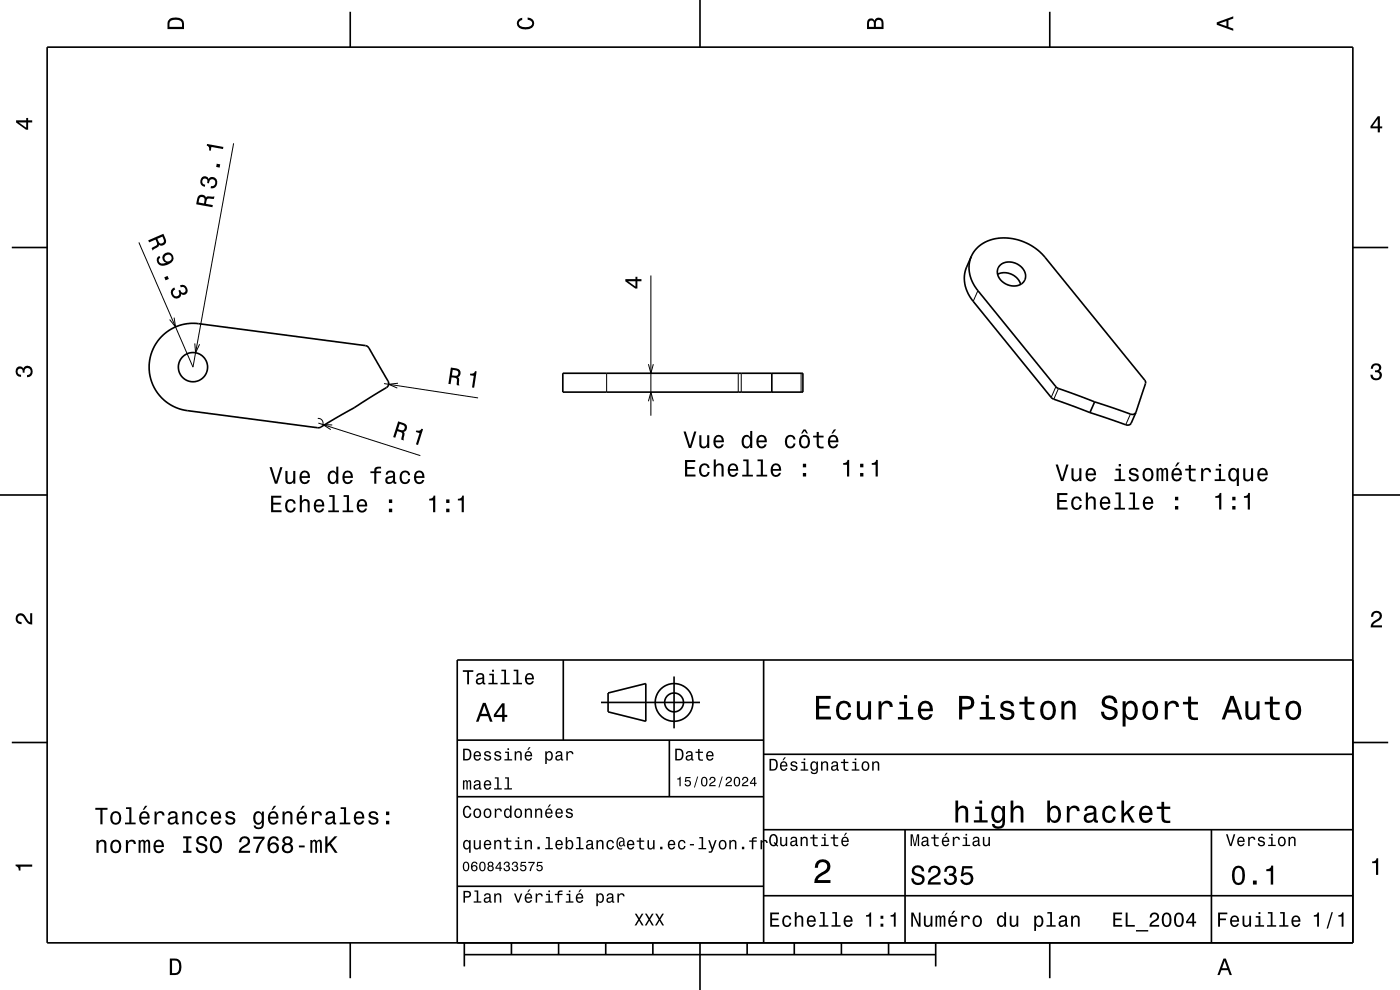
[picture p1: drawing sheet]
<svg xmlns="http://www.w3.org/2000/svg" width="297mm" height="210mm" viewBox="0 0 297 210" stroke-linecap="round" stroke-linejoin="round" font-family="sans-serif">
<g fill="none" stroke="#000" stroke-width=".21">
<path d="M49.6 30.4l-8.7 47.5-11.4-26.5M138.1 58.4v29.8M36.9 67.4l.3 1.9-1.2-1.5M41.3 72.8l.2 2 .8-1.8M128.7 79.2v4M137.6 77.2l.5 2 .5-2M156.6 79.2v4M157.3 79.2v4M169.9 79.2v4M207.5 61.7l-1 2.2M67.4 88.8a1 1 0 0 1 1.1 1.3M67.5 89.7l21.7 6.9"/>
<path d="M70.5 90.1h-2l1.7 1M81.5 81.4l19.9 3M84.4 81.3l-1.9 .2 1.8 .8M137.6 85.1l.5-1.9 .5 1.9M224 82l-1 2.3M224.6 82.4l-1 2.3M239.8 87.8l-1 2.3"/>
</g>
<g fill="none" stroke="#000" stroke-width=".35">
<path d="M10 10h277v190h-277zM74.3 2.5v7.5M148.5 0v10M222.7 2.5v7.5M2.5 52.5h7.5M206.1 54.4l-1 2.3a7.1 7.1 0 0 0 1.4 7.2l16.7 20.6 8 3M206.1 54.4a7.7 7.7 0 0 1 8.7-3.8 11.6 11.6 0 0 1 6.9 4l21.1 26a1.6 1.6 0 0 1-.1 1.7l-1.7 5.2M206.1 54.4a7.1 7.1 0 0 0 1.4 7.3l16.7 20.5 8 3M211.6 58.2a3.6 3.6 0 0 1 4.9 2.1M212.2 56.2a3.4 3.4 0 0 1 3.5-.2 3.4 3.4 0 0 1 1.8 3 2.77 2.77 0 0 1-4.2 1.2 2.5 2.5 0 0 1-1.1-4zM287 52.5h7.5M34.4 71.3a9.3 9.3 0 0 1 7.7-2.6l35.4 4.6a3.6 3.6 0 0 1 1.6 2l2.8 4.8a1.47 1.47 0 0 1 .1 2.1l-6.9 4.3-7.4 4.2-28-3.6a9.3 9.3 0 0 1-7.6-6.2 9.3 9.3 0 0 1 2.3-9.6z"/>
<path d="M119.4 79.2h50.9v4h-50.9zM163.7 79.2v4M232.2 85.2l6.7 2.3a2 2 0 0 0 2 .2l.1-.2M232.2 85.2l-1 2.3M241 87.5l-1 2.3a1.13 1.13 0 0 1-1.7 .1l-7.1-2.4M0 105h10M287 105h10M119.5 140v17M162 140v60M287 140h-190v60M2.5 157.5h7.5M97 157h65"/>
<path d="M127.5 149h21M129 147l8-2v8l-8-2zM142 157v12M143 143.5v11M287 157.5h7.5M97 169h65M162 176h125M162 160h125M192 176v24M257 176v24M97 188h65M162 190h125"/>
<path d="M74.3 200v7.5M98.5 202.5h100M98.5 200v5M108.5 200v2.5M118.5 200v2.5M128.5 200v2.5M138.5 200v2.5M148.5 200v10M158.5 200v2.5M168.5 200v2.5M178.5 200v2.5M188.5 200v2.5"/>
<path d="M198.5 200v5M222.7 200v7.5"/>
<circle cx="40.9" cy="77.9" r="3.1"/>
<circle cx="143" cy="149" r="2"/>
<circle cx="143" cy="149" r="4"/>
</g>
<g fill="#000">
<path d="M36 4a2.18 2.18 0 0 0-.5 2.2h3.5v-1.2a1.43 1.43 0 0 0-1.7-1.3zM36.3 4.4a2.15 2.15 0 0 1 2.2 .3l.1 1h-2.6v-1z" fill-rule="evenodd"/>
<path d="M109.9 4.2l.9-.4v.4a.7 .7 0 0 0-.7 .5 .7 .7 0 0 0 .3 .8 1.7 1.7 0 0 0 2.5-.5 .9 .9 0 0 0-1-.8v-.5a1.24 1.24 0 0 1 1.4 1.1 1.24 1.24 0 0 1-1 1.4 2.22 2.22 0 0 1-2.5-.7l-.2-.5z" fill-rule="evenodd"/>
<path d="M184.2 4.2l-.3 .7v1.3h3.5v-1.3a.98 .98 0 0 0-.7-1.1 .98 .98 0 0 0-1.2 .6 .84 .84 0 0 0-1.3-.2zM184.5 4.5a.54 .54 0 0 1 .6-.1 .54 .54 0 0 1 .3 .6v.7h-1zM185.9 4.4a.62 .62 0 0 1 .8-.1 .62 .62 0 0 1 .3 .6v.8h-1.2z" fill-rule="evenodd"/>
<path d="M258.1 4.7v.6l3.5 1.2v-.4l-1-.4v-1.4l1-.4v-.4zM258.6 5l1.6-.5v1z" fill-rule="evenodd"/>
<path d="M3.4 25.5v.5l2.1 1.5h.5v-1.5h.8v-.5h-.8v-.5h-.4v.5zM4 26h1.6v1.1z" fill-rule="evenodd"/>
<path d="M42.9 37.6a1.17 1.17 0 0 0-.4 1.2 1.17 1.17 0 0 0 .9 .8l.1-.4a.62 .62 0 0 1-.7-.5 .62 .62 0 0 1 .4-.7 .62 .62 0 0 1 .8 .3l-.1 .5 .4 .1a.72 .72 0 0 1 .6-.8 .72 .72 0 0 1 .9 .6 .72 .72 0 0 1-.7 .8h-.3l-.1 .4a1.17 1.17 0 0 0 1.4-1.2 1.17 1.17 0 0 0-1.7-1l-.2 .3a.86 .86 0 0 0-1.3-.4zM46 34.7l-.1 .7 .7 .1 .1-.6zM43.9 30.5v.4a.77 .77 0 0 1 .5 1l.3 .1 .2-.8 2.4 .4 .1-.4z" fill-rule="evenodd"/>
<path d="M292.3 24.7l-1.6 2.1v.4h1.6v.9h.4v-.9h.5v-.4h-.5v-2.1zM292.3 25.2v1.6h-1.1z" fill-rule="evenodd"/>
<path d="M31.4 51l.2 .4 1.4-.6a.85 .85 0 0 1 0 1.4l-.8 .4 .2 .5 1.2-.8 .1-.4a.97 .97 0 0 0 1.2 0 .97 .97 0 0 0 .2-1.2l-.4-1.1zM33.4 50.7l1.1-.5a1.09 1.09 0 0 1 .2 1.2 .6 .6 0 0 1-.7 .2 .6 .6 0 0 1-.4-.5z" fill-rule="evenodd"/>
<path d="M33.5 54.5a1.28 1.28 0 0 0 .2 1.6 1.28 1.28 0 0 0 1.6 .1 1.64 1.64 0 0 0 1.4-1.9 1.15 1.15 0 0 0-1.9-.5 1.15 1.15 0 0 0 .4 1.9 1.03 1.03 0 0 1-1.5-.2 .56 .56 0 0 1 .3-.8l-.2-.4zM34.9 54.8a.75 .75 0 0 1 1.5 0 .75 .75 0 0 1-1.5 0zM34.9 58.8l.2 .7 .7-.3-.3-.7zM36.5 61.2a1.21 1.21 0 0 0 .1 1.8 1.21 1.21 0 0 0 1.7-.1l.1-.5a.91 .91 0 0 0 1.2-.1 .91 .91 0 0 0 .1-1.2 1.05 1.05 0 0 0-1.5-.6l.2 .5a.62 .62 0 0 1 .8 0 .62 .62 0 0 1 .1 .8 .62 .62 0 0 1-.9 .1l-.2-.4-.4 .1a.72 .72 0 0 1 0 1.1 .72 .72 0 0 1-1-.1 .72 .72 0 0 1 .1-1l.3-.2-.2-.4z" fill-rule="evenodd"/>
<path d="M42.2 41.5l-.4 .7-.2 1.1 3.5 .7v-.5l-1.4-.3a.85 .85 0 0 1 .8-1.1l.9 .1 .1-.5h-1.5l-.3 .2-.1-.2a1.02 1.02 0 0 0-1.4-.2zM42.4 41.9a.6 .6 0 0 1 .8 0 .6 .6 0 0 1 .2 .7l-.1 .6-1.2-.3z" fill-rule="evenodd"/>
<path d="M132.7 59.2v.5l2.1 1.5h.4v-1.5h.9v-.5h-.9v-.5h-.4v.5zM133.2 59.7h1.6v1.1z" fill-rule="evenodd"/>
<path d="M291.1 77.4a1.08 1.08 0 0 1 1.4-.2 1.08 1.08 0 0 1 .4 1.2l-.3 .3a1.06 1.06 0 0 1 .5 1.3 1.06 1.06 0 0 1-1.2 .7 1.1 1.1 0 0 1-1.2-1.2h.5a.71 .71 0 0 0 1 .8 .71 .71 0 0 0 .1-1.3h-.6v-.4a.61 .61 0 0 0 .8-.3 .61 .61 0 0 0-.2-.8 .61 .61 0 0 0-.9 .2l-.1 .5h-.5z" fill-rule="evenodd"/>
<path d="M3.6 78a.86 .86 0 0 1 1.4 .2 1.06 1.06 0 0 1 1.2-.6 1.06 1.06 0 0 1 .7 1.2 1.1 1.1 0 0 1-1.2 1.2v-.4a.71 .71 0 0 0 .8-1 .71 .71 0 0 0-1.3-.1v.6h-.4a.61 .61 0 0 0-.3-.8 .61 .61 0 0 0-.8 .2 .61 .61 0 0 0 .2 .8l.6 .2v.4a1.15 1.15 0 0 1-1.2-.6 1.15 1.15 0 0 1 .3-1.3z" fill-rule="evenodd"/>
<path d="M57.2 99.1l1.1 3.5h.5l1.1-3.5h-.5l-.8 3-.9-3zM60.5 99.9v1.8a.89 .89 0 0 0 .7 1 .89 .89 0 0 0 1-.5v.4h.4v-2.7h-.4v1.6a.65 .65 0 0 1-.4 .7 .65 .65 0 0 1-.8-.3v-2zM63.8 100.2a1.54 1.54 0 0 0 .8 2.5 1.06 1.06 0 0 0 1.1-.9h-.4l-.2 .4-.4 .1a.76 .76 0 0 1-.7-.9h1.8a1.16 1.16 0 0 0-.5-1.4 1.16 1.16 0 0 0-1.5 .2zM64.2 100.4a.66 .66 0 0 1 .8-.1 .66 .66 0 0 1 .3 .7h-1.3zM69.8 100.2a1.58 1.58 0 0 0 .8 2.5l.4-.1 .3-.4v.4h.5v-3.6h-.5v1.3a.89 .89 0 0 0-1.5-.1zM70.1 100.5a.62 .62 0 0 1 .7-.3 .62 .62 0 0 1 .5 .6 1.12 1.12 0 0 1-.7 1.5 1.19 1.19 0 0 1-.5-1.8zM72.9 100.2a1.54 1.54 0 0 0 .8 2.5 1.06 1.06 0 0 0 1.1-.9h-.4l-.2 .4-.4 .1a.76 .76 0 0 1-.7-.9h1.8a1.16 1.16 0 0 0-.5-1.4 1.16 1.16 0 0 0-1.5 .2zM73.3 100.4a.66 .66 0 0 1 .8-.1 .66 .66 0 0 1 .3 .7h-1.3zM78.6 100v.4h.8v2.2h.4v-2.2h1v-.4h-1l.1-.4 .3-.2h.6v-.4a1.03 1.03 0 0 0-1.4 .7v.3zM82.1 100l-.3 .7h.4a.55 .55 0 0 1 .7-.5 .55 .55 0 0 1 .4 .7l-.2 .1a1 1 0 0 0-1.1 .2 1 1 0 0 0-.2 1 .94 .94 0 0 0 1.6 .1l.1 .3h.6v-.3l-.3-.1v-.2v-1.4a1.02 1.02 0 0 0-.7-.8 1.02 1.02 0 0 0-1 .2zM82.3 101.6l1.1-.4a.77 .77 0 0 1-.2 .9 .77 .77 0 0 1-.9 .1l-.1-.3zM85.1 100.2a1.53 1.53 0 0 0 .8 2.5 1.06 1.06 0 0 0 1.1-1.1h-.4a.67 .67 0 0 1-.6 .7 .67 .67 0 0 1-.7-.6 1.12 1.12 0 0 1 .6-1.5 .59 .59 0 0 1 .7 .6h.4a1.09 1.09 0 0 0-.7-1 1.09 1.09 0 0 0-1.2 .4zM88.1 100.2a1.54 1.54 0 0 0 .8 2.5 1.06 1.06 0 0 0 1.1-.9h-.4l-.3 .4-.3 .1a.76 .76 0 0 1-.7-.9h1.7a1.16 1.16 0 0 0-.4-1.4 1.16 1.16 0 0 0-1.5 .2zM88.5 100.4a.66 .66 0 0 1 .8-.1 .66 .66 0 0 1 .3 .7h-1.3z" fill-rule="evenodd"/>
<path d="M84.5 89.4l-1.1 3.3 .5 .2 .4-1.5a.84 .84 0 0 1 1 .9l-.2 1 .5 .1 .2-1.5-.2-.3a.97 .97 0 0 0 .7-.9 .97 .97 0 0 0-.7-1zM84.8 89.9a1.09 1.09 0 0 1 1.1 .7 .6 .6 0 0 1-.3 .6 .6 .6 0 0 1-.7 0l-.5-.2z" fill-rule="evenodd"/>
<path d="M88.3 91.3a.77 .77 0 0 0 1.1-.4l.3 .1-1 3.4-.5-.1 .8-2.4-.8-.3z" fill-rule="evenodd"/>
<path d="M95.6 78l-.5 3.4 .5 .1 .2-1.5a.85 .85 0 0 1 1.1 .8v.9l.5 .1v-1.5l-.3-.3a.97 .97 0 0 0 .6-1.1 .97 .97 0 0 0-.9-.8zM96 78.5a1.08 1.08 0 0 1 1.2 .4 .6 .6 0 0 1-.1 .7 .6 .6 0 0 1-.7 .1l-.5-.1z" fill-rule="evenodd"/>
<path d="M99.8 79.2a.77 .77 0 0 0 1-.5l.3 .1-.5 3.5-.5-.1 .4-2.5-.8-.1z" fill-rule="evenodd"/>
<path d="M145 91.5l1.1 3.5h.5l1.1-3.5h-.4l-.9 3-.9-3zM148.4 92.3v1.8a.89 .89 0 0 0 .6 1 .89 .89 0 0 0 1-.5v.4h.5v-2.7h-.5v1.6a.65 .65 0 0 1-.4 .8 .65 .65 0 0 1-.8-.3v-2.1zM151.6 92.6a1.54 1.54 0 0 0 .8 2.5 1.06 1.06 0 0 0 1.1-.8h-.4l-.2 .3-.4 .1a.76 .76 0 0 1-.7-.9h1.8a1.16 1.16 0 0 0-.5-1.4 1.16 1.16 0 0 0-1.5 .2zM152 92.8a.66 .66 0 0 1 .8-.1 .66 .66 0 0 1 .3 .7h-1.3zM157.6 92.6a1.57 1.57 0 0 0 .8 2.5l.4-.1 .3-.4v.4h.5v-3.6h-.4v1.3a.89 .89 0 0 0-1.6-.1zM158 92.9a.62 .62 0 0 1 .6-.2 .62 .62 0 0 1 .5 .5 1.11 1.11 0 0 1-.7 1.5 1.19 1.19 0 0 1-.4-1.8zM160.8 92.6a1.54 1.54 0 0 0 .7 2.5 1.05 1.05 0 0 0 1.1-.8h-.4l-.2 .3-.4 .1a.75 .75 0 0 1-.7-.9h1.8a1.16 1.16 0 0 0-.5-1.4 1.16 1.16 0 0 0-1.4 .2zM161.1 92.8a.66 .66 0 0 1 .8-.1 .66 .66 0 0 1 .3 .7h-1.3zM166.8 92.6a1.53 1.53 0 0 0 .9 2.5 1.05 1.05 0 0 0 1.1-1h-.5a.67 .67 0 0 1-.6 .6 .67 .67 0 0 1-.7-.6 1.12 1.12 0 0 1 .7-1.5 .6 .6 0 0 1 .6 .6h.5a1.09 1.09 0 0 0-.8-.9 1.09 1.09 0 0 0-1.2 .3zM170.4 91.1l-.5 .9h.3l.5-.6 .4 .6h.3l-.5-.9zM169.8 92.6a1.53 1.53 0 0 0 .9 2.5 1.48 1.48 0 0 0 1.1-1.4 1.48 1.48 0 0 0-1.1-1.5l-.5 .1zM170.1 92.9a.67 .67 0 0 1 .7-.3 .67 .67 0 0 1 .5 .6 1.11 1.11 0 0 1-.6 1.5 1.17 1.17 0 0 1-.6-1.8zM173.3 91.6v.8h-.8v.4h.8v1.8a1.04 1.04 0 0 0 1.4 .5v-.4a.68 .68 0 0 1-1-.3v-1.6h1v-.4h-1v-.8zM176.9 91.1l-.5 .9h.3l.7-.9zM175.9 92.6a1.54 1.54 0 0 0 .8 2.5 1.05 1.05 0 0 0 1.1-.8h-.4l-.2 .3-.4 .1a.75 .75 0 0 1-.7-.9h1.8a1.16 1.16 0 0 0-.5-1.4 1.16 1.16 0 0 0-1.5 .2zM176.3 92.8a.66 .66 0 0 1 .8-.1 .66 .66 0 0 1 .3 .7h-1.3z" fill-rule="evenodd"/>
<path d="M223.9 98.5l1.2 3.5h.5l1.1-3.5h-.5l-.9 3-.9-3zM227.3 99.3v1.8a.89 .89 0 0 0 .6 1 .89 .89 0 0 0 1.1-.5v.4h.4v-2.7h-.4v1.6a.65 .65 0 0 1-.4 .8 .65 .65 0 0 1-.8-.3l-.1-2.1zM230.6 99.6a1.54 1.54 0 0 0 .8 2.5 1.06 1.06 0 0 0 1.1-.8h-.5l-.2 .3-.4 .1a.76 .76 0 0 1-.7-.9h1.8a1.17 1.17 0 0 0-.5-1.4 1.17 1.17 0 0 0-1.4 .2zM230.9 99.8a.66 .66 0 0 1 .8-.1 .66 .66 0 0 1 .4 .7h-1.4zM236.6 99.4v.4h.7v1.9h-.9v.3h2.3v-.3h-.9v-2.3zM237.3 98.4v.5h.5v-.5zM239.8 99.5a.75 .75 0 0 0-.3 .8 .75 .75 0 0 0 .7 .5l.9 .3a.63 .63 0 0 1-.6 .7 .63 .63 0 0 1-.6-.6h-.5a1.07 1.07 0 0 0 1.2 .9 1.07 1.07 0 0 0 .9-1.2l-.4-.3-1.1-.4a.53 .53 0 0 1 .5-.6 .53 .53 0 0 1 .6 .5h.4a1.03 1.03 0 0 0-.7-.9 1.03 1.03 0 0 0-1 .3zM242.7 99.6a1.52 1.52 0 0 0 .8 2.5 1.48 1.48 0 0 0 1.2-1.4 1.48 1.48 0 0 0-1.2-1.5l-.5 .1zM243 99.9a.67 .67 0 0 1 .7-.2 .67 .67 0 0 1 .5 .5 1.11 1.11 0 0 1-.7 1.5 1.17 1.17 0 0 1-.5-1.8zM245.4 99.3v2.7h.4v-2l.2-.4h.3l.1 .3v2.1h.4v-2l.3-.4 .3 .1v.4v1.9h.4v-1.8a.69 .69 0 0 0-.5-1l-.6 .4-.2-.3-.3-.1-.4 .4v-.3zM249.8 98.1l-.5 .9h.3l.7-.9zM248.8 99.6a1.54 1.54 0 0 0 .8 2.5 1.05 1.05 0 0 0 1.1-.8h-.5l-.2 .3-.3 .1a.76 .76 0 0 1-.7-.9h1.7a1.16 1.16 0 0 0-.5-1.4 1.16 1.16 0 0 0-1.4 .2zM249.1 99.8a.66 .66 0 0 1 .8-.1 .66 .66 0 0 1 .4 .7h-1.3zM252.2 98.6v.8h-.8v.4h.8v1.8a1.04 1.04 0 0 0 1.5 .5v-.4a.68 .68 0 0 1-1-.3l-.1-1.6h1.1v-.4h-1.1v-.8zM254.8 99.3v2.7h.5v-1.5a.66 .66 0 0 1 .3-.8 .66 .66 0 0 1 .8 .2l.1 .3h.4a.89 .89 0 0 0-.7-.9 .89 .89 0 0 0-1 .5v-.5zM257.9 99.4v.4h.7v1.9h-.9v.3h2.3v-.3h-1v-2.3zM258.6 98.4v.5h.5v-.5zM260.8 99.6a1.57 1.57 0 0 0 .8 2.5l.4-.1 .4-.4v1.5h.4v-3.8h-.4v.5l-.2-.3a.87 .87 0 0 0-1.4 .1zM261.2 99.9a.62 .62 0 0 1 .7-.2 .62 .62 0 0 1 .4 .5 1.12 1.12 0 0 1-.6 1.5 1.19 1.19 0 0 1-.5-1.8zM263.7 99.3v1.8a.89 .89 0 0 0 .7 1 .89 .89 0 0 0 1-.5v.4h.4v-2.7h-.4v1.6a.65 .65 0 0 1-.4 .8 .65 .65 0 0 1-.8-.3v-2.1zM267 99.6a1.54 1.54 0 0 0 .8 2.5 1.06 1.06 0 0 0 1.1-.8h-.4l-.3 .3-.3 .1a.76 .76 0 0 1-.7-.9h1.8a1.17 1.17 0 0 0-.5-1.4 1.17 1.17 0 0 0-1.5 .2zM267.4 99.8a.66 .66 0 0 1 .8-.1 .66 .66 0 0 1 .3 .7h-1.3z" fill-rule="evenodd"/>
<path d="M57.5 105.2v3.5h2.2v-.5h-1.7v-1.2h1.5v-.4h-1.5v-1h1.7v-.4zM60.8 106.2a1.53 1.53 0 0 0 .8 2.5 1.05 1.05 0 0 0 1.1-1h-.4a.67 .67 0 0 1-.6 .7 .67 .67 0 0 1-.7-.6 1.11 1.11 0 0 1 .6-1.6 .6 .6 0 0 1 .7 .6h.4a1.09 1.09 0 0 0-.7-.9 1.09 1.09 0 0 0-1.2 .3zM63.6 105v3.7h.4v-1.6a.63 .63 0 0 1 .4-.8 .63 .63 0 0 1 .8 .4l.1 2h.4v-1.8a.88 .88 0 0 0-.6-1 .88 .88 0 0 0-1.1 .4v-1.3zM66.9 106.2a1.54 1.54 0 0 0 .8 2.5 1.05 1.05 0 0 0 1-.8h-.4l-.2 .3-.4 .1a.76 .76 0 0 1-.7-.9h1.8a1.16 1.16 0 0 0-.5-1.3 1.16 1.16 0 0 0-1.4 .1zM67.2 106.4a.66 .66 0 0 1 .8-.1 .66 .66 0 0 1 .3 .8h-1.3zM69.9 105v.4h.7v2.9h-1v.4h2.3v-.4h-.9v-3.3zM72.9 105v.4h.7v2.9h-.9v.4h2.2v-.4h-.9v-3.3zM76 106.2a1.54 1.54 0 0 0 .8 2.5 1.06 1.06 0 0 0 1.1-.8h-.5l-.2 .3-.4 .1a.76 .76 0 0 1-.7-.9h1.8a1.17 1.17 0 0 0-.5-1.3 1.17 1.17 0 0 0-1.4 .1zM76.3 106.4a.66 .66 0 0 1 .8-.1 .66 .66 0 0 1 .3 .8h-1.3zM82.5 107.9v.8h.7v-.8zM82.5 105.9v.8h.7v-.8z" fill-rule="evenodd"/>
<path d="M91.1 105.8v.4h.8v2.5h.4v-3.6h-.3a.77 .77 0 0 1-.9 .7zM94.7 107.9v.8h.6v-.8zM94.7 105.9v.8h.6v-.8zM97.1 105.8v.4h.8v2.5h.5v-3.6h-.3a.77 .77 0 0 1-1 .7z" fill-rule="evenodd"/>
<path d="M145.3 97.6v3.5h2.2v-.4h-1.7v-1.2h1.5v-.4h-1.5v-1.1h1.7v-.4zM148.6 98.7a1.53 1.53 0 0 0 .8 2.5 1.05 1.05 0 0 0 1.1-1.1h-.4a.67 .67 0 0 1-.6 .7 .67 .67 0 0 1-.7-.6 1.12 1.12 0 0 1 .7-1.5 .59 .59 0 0 1 .6 .6h.4a1.09 1.09 0 0 0-.7-1 1.09 1.09 0 0 0-1.2 .4zM151.4 97.5v3.6h.5v-1.6a.63 .63 0 0 1 .3-.8 .63 .63 0 0 1 .8 .4l.1 2h.4v-1.8a.88 .88 0 0 0-.6-1 .88 .88 0 0 0-1 .5v-1.3zM154.7 98.7a1.54 1.54 0 0 0 .8 2.5 1.06 1.06 0 0 0 1.1-.9h-.5l-.2 .4-.4 .1a.75 .75 0 0 1-.7-.9h1.8a1.17 1.17 0 0 0-.5-1.4 1.17 1.17 0 0 0-1.4 .2zM155 98.9a.66 .66 0 0 1 .8-.2 .66 .66 0 0 1 .4 .8h-1.4zM157.7 97.5v.3h.7v2.9h-.9v.4h2.2v-.4h-.9v-3.2zM160.7 97.5v.3h.7v2.9h-.9v.4h2.3v-.4h-1v-3.2zM163.8 98.7a1.54 1.54 0 0 0 .8 2.5 1.06 1.06 0 0 0 1.1-.9h-.5l-.2 .4-.4 .1a.75 .75 0 0 1-.7-.9h1.8a1.17 1.17 0 0 0-.5-1.4 1.17 1.17 0 0 0-1.4 .2zM164.1 98.9a.66 .66 0 0 1 .8-.2 .66 .66 0 0 1 .4 .8h-1.4zM170.3 100.3v.8h.7v-.8zM170.3 98.4v.7h.7v-.7z" fill-rule="evenodd"/>
<path d="M178.9 98.2v.4h.8v2.5h.4v-3.5h-.3a.78 .78 0 0 1-.9 .6zM182.5 100.3v.8h.7v-.8zM182.5 98.4v.7h.7v-.7zM184.9 98.2v.4h.9v2.5h.4v-3.5h-.3a.77 .77 0 0 1-1 .6z" fill-rule="evenodd"/>
<path d="M224.3 104.6v3.5h2.2v-.4h-1.8v-1.2h1.6v-.4h-1.6v-1.1h1.7v-.4zM227.5 105.7a1.53 1.53 0 0 0 .9 2.5 1.06 1.06 0 0 0 1.1-1.1h-.4a.67 .67 0 0 1-.7 .7 .67 .67 0 0 1-.7-.6 1.11 1.11 0 0 1 .7-1.5 .59 .59 0 0 1 .6 .6h.5a1.09 1.09 0 0 0-.8-1 1.09 1.09 0 0 0-1.2 .4zM230.4 104.5v3.6h.4v-1.6a.63 .63 0 0 1 .5-.8 .63 .63 0 0 1 .7 .7v1.7h.5v-1.8a.88 .88 0 0 0-.6-1 .88 .88 0 0 0-1.1 .5v-1.3zM233.6 105.7a1.54 1.54 0 0 0 .8 2.5 1.06 1.06 0 0 0 1.1-.9h-.4l-.3 .4-.3 .1a.76 .76 0 0 1-.7-.9h1.8a1.16 1.16 0 0 0-.5-1.4 1.16 1.16 0 0 0-1.5 .2zM234 105.9a.66 .66 0 0 1 .8-.1 .66 .66 0 0 1 .3 .7h-1.3zM236.6 104.5v.3h.7v2.9h-.9v.4h2.3v-.4h-.9v-3.2zM239.6 104.5v.3h.7v2.9h-.9v.4h2.3v-.4h-.9v-3.2zM242.7 105.7a1.54 1.54 0 0 0 .8 2.5 1.07 1.07 0 0 0 1.1-.9h-.4l-.2 .4-.4 .1a.76 .76 0 0 1-.7-.9h1.8a1.16 1.16 0 0 0-.5-1.4 1.16 1.16 0 0 0-1.5 .2zM243.1 105.9a.66 .66 0 0 1 .8-.1 .66 .66 0 0 1 .3 .7h-1.3zM249.3 107.3v.8h.7v-.8zM249.3 105.4v.7h.7v-.7z" fill-rule="evenodd"/>
<path d="M257.8 105.2v.4h.8v2.5h.5v-3.5h-.4a.77 .77 0 0 1-.9 .6zM261.4 107.3v.8h.7v-.8zM261.4 105.4v.7h.7v-.7zM263.9 105.2v.4h.8v2.5h.5v-3.5h-.4a.77 .77 0 0 1-.9 .6z" fill-rule="evenodd"/>
<path d="M3.6 130.4a1.22 1.22 0 0 1 2 .7l.4 .6 .4 .3v-1.9h.4v2.4a1.8 1.8 0 0 1-1.7-1.4 .71 .71 0 0 0-.9-.5 .71 .71 0 0 0-.5 .8 .71 .71 0 0 0 .9 .5v.5a1.18 1.18 0 0 1-1.2-.7 1.18 1.18 0 0 1 .2-1.3z" fill-rule="evenodd"/>
<path d="M291.2 129.9a1.18 1.18 0 0 1 1.9 .3 1.18 1.18 0 0 1-1 1.7l-.5 .3-.3 .5h1.9v.4h-2.4a1.8 1.8 0 0 1 1.4-1.8 .71 .71 0 0 0 .5-.8 .71 .71 0 0 0-.9-.5 .71 .71 0 0 0-.5 .8h-.4z" fill-rule="evenodd"/>
<path d="M98.2 158.8v2.5h.9a1.37 1.37 0 0 0 .7-2.2 1.56 1.56 0 0 0-1.6-.3zM98.6 159.1a.98 .98 0 0 1 1.1 .7 .98 .98 0 0 1-.6 1.2h-.5zM100.7 159.6a1.04 1.04 0 0 0-.2 1.2 1.04 1.04 0 0 0 1 .5l.5-.5h-.3l-.4 .3a.54 .54 0 0 1-.5-.7h1.3a.83 .83 0 0 0-.4-.9 .83 .83 0 0 0-1 .1zM100.9 159.7l.2-.1a.47 .47 0 0 1 .5 .1 .47 .47 0 0 1 .1 .5h-.9zM102.9 159.5l-.2 .1a.69 .69 0 0 0 .9 .9l.2 .1a.43 .43 0 0 1-.4 .5 .43 .43 0 0 1-.4-.4h-.3a.74 .74 0 0 0 .9 .7 .74 .74 0 0 0 .5-1l-1-.4a.38 .38 0 0 1 .3-.5 .38 .38 0 0 1 .4 .4h.3a.78 .78 0 0 0-1.2-.4zM105.1 159.5l-.2 .1a.69 .69 0 0 0 .9 .9l.2 .1a.43 .43 0 0 1-.4 .5 .43 .43 0 0 1-.5-.4h-.3a.74 .74 0 0 0 .9 .7 .74 .74 0 0 0 .5-1l-.9-.4a.38 .38 0 0 1 .3-.5 .38 .38 0 0 1 .4 .4h.3a.77 .77 0 0 0-1.2-.4zM107.2 159.4v.3h.5v1.3h-.7v.3h1.6v-.3h-.6v-1.6zM107.7 158.7v.4h.3v-.4zM109.2 159.4v1.9h.3v-1.1a.45 .45 0 0 1 .4-.6 .45 .45 0 0 1 .5 .5v1.2h.3v-1.3a.63 .63 0 0 0-.5-.7 .63 .63 0 0 0-.7 .4v-.3zM112.2 158.5l-.4 .6h.3l.5-.6zM111.5 159.6a1.04 1.04 0 0 0-.2 1.2 1.04 1.04 0 0 0 1.1 .5l.5-.5h-.3l-.5 .3a.54 .54 0 0 1-.5-.7h1.3a.83 .83 0 0 0-.4-.9 .83 .83 0 0 0-1 .1zM111.8 159.7l.1-.1a.48 .48 0 0 1 .5 .1 .48 .48 0 0 1 .2 .5h-1zM115.7 159.4v2.7h.3v-1.1a.66 .66 0 0 0 .7 .4 .66 .66 0 0 0 .5-.6 .91 .91 0 0 0 0-1.1 .91 .91 0 0 0-1-.3l-.2 .3v-.3zM116.1 159.8a.45 .45 0 0 1 .5-.2 .45 .45 0 0 1 .3 .4 .65 .65 0 0 1 .1 .8 .65 .65 0 0 1-.7 .2 .98 .98 0 0 1-.2-1.2zM118.1 159.5l-.2 .4h.3a.39 .39 0 0 1 .4-.3 .39 .39 0 0 1 .3 .5h-.1a.65 .65 0 0 0-1 .4 .65 .65 0 0 0 .6 .9l.6-.3 .1 .2h.4v-.2l-.2-.1v-1.1a.72 .72 0 0 0-.5-.6 .72 .72 0 0 0-.7 .2zM118.2 160.6l.8-.3a.55 .55 0 0 1-.2 .7 .55 .55 0 0 1-.6 0zM120.1 159.4v1.9h.4v-1.1a.47 .47 0 0 1 .2-.6 .47 .47 0 0 1 .6 .2v.2h.4a.64 .64 0 0 0-.5-.7 .64 .64 0 0 0-.8 .4v-.3z" fill-rule="evenodd"/>
<path d="M98.2 142.2v.3h.9v2.7h.4v-2.7h.9v-.3zM101.3 143l-.3 .5h.4a.47 .47 0 0 1 .5-.4 .47 .47 0 0 1 .4 .6l-.2 .1a.84 .84 0 0 0-1 .2 .84 .84 0 0 0 0 1.1 .9 .9 0 0 0 1.3-.2l.1 .2 .5 .1v-.3l-.3-.1v-1.3a.87 .87 0 0 0-1.4-.5zM101.4 144.3l.9-.3a.66 .66 0 0 1-.1 .7 .66 .66 0 0 1-.8 .1zM103.8 142.9v.3h.6v1.6h-.8v.4h2v-.4h-.8v-1.9zM104.4 142.1v.4h.4v-.4zM106.4 142.1v.3h.6v2.4h-.8v.4h1.9v-.4h-.7v-2.7zM109 142.1v.3h.6v2.4h-.8v.4h1.9v-.4h-.7v-2.7zM111.6 143.1a1.32 1.32 0 0 0 .7 2.1 .9 .9 0 0 0 .9-.7h-.3l-.2 .3-.4 .1a.65 .65 0 0 1-.6-.8h1.6a1 1 0 0 0-.4-1.2 1 1 0 0 0-1.3 .2zM111.9 143.3a.57 .57 0 0 1 .7-.1 .57 .57 0 0 1 .3 .6h-1.2z" fill-rule="evenodd"/>
<path d="M102.4 149.1l-1.4 4h.5l.4-1.2h1.6l.4 1.2h.6l-1.5-4zM102.7 149.7l.7 1.7h-1.3zM106.5 149.2l-1.7 2.4v.5h1.7v1h.5v-1h.6v-.5h-.6v-2.4zM106.5 149.9v1.7h-1.3z" fill-rule="evenodd"/>
<path d="M143.2 158.8v2.5h.9a1.37 1.37 0 0 0 .7-2.2 1.56 1.56 0 0 0-1.6-.3zM143.6 159.1a.98 .98 0 0 1 1.1 .7 .98 .98 0 0 1-.6 1.2h-.5zM145.7 159.5l-.2 .4h.3a.39 .39 0 0 1 .5-.3 .39 .39 0 0 1 .3 .5h-.2a.65 .65 0 0 0-.9 .4 .65 .65 0 0 0 .5 .9l.7-.3v.2h.4v-.2l-.1-.1-.1-1.1a.73 .73 0 0 0-.4-.6 .73 .73 0 0 0-.8 .2zM145.8 160.6l.8-.3a.55 .55 0 0 1-.1 .7 .55 .55 0 0 1-.7 0zM148.1 158.9v.5h-.5v.3h.5v1.3a.75 .75 0 0 0 1 .4v-.3a.48 .48 0 0 1-.7-.3v-1.1h.7v-.3h-.7v-.5zM150 159.6a1.04 1.04 0 0 0-.2 1.2 1.04 1.04 0 0 0 1.1 .5l.5-.5h-.4l-.4 .3a.54 .54 0 0 1-.5-.7h1.3a.83 .83 0 0 0-.4-.9 .83 .83 0 0 0-1 .1zM150.3 159.7l.1-.1a.48 .48 0 0 1 .5 .1 .48 .48 0 0 1 .2 .5h-1z" fill-rule="evenodd"/>
<path d="M173.1 147.6v5h3.2v-.6h-2.5v-1.7h2.2v-.6h-2.2v-1.5h2.4v-.6zM177.8 149.2a2.59 2.59 0 0 0 .5 3.4 1.58 1.58 0 0 0 2.3-1.4h-.6a.95 .95 0 0 1-.9 1 .95 .95 0 0 1-1-.9 1.59 1.59 0 0 1 .9-2.1 .85 .85 0 0 1 .9 .8h.7a1.56 1.56 0 0 0-1.1-1.3 1.56 1.56 0 0 0-1.7 .5zM181.8 148.8v2.5a1.27 1.27 0 0 0 .9 1.4 1.27 1.27 0 0 0 1.5-.7v.6h.6v-3.8h-.6v2.2a.92 .92 0 0 1-.6 1.1 .92 .92 0 0 1-1.2-.4v-2.9zM186.4 148.8v3.8h.6v-2.2a.95 .95 0 0 1 .5-1.1 .95 .95 0 0 1 1.2 .3l.1 .4h.6a1.28 1.28 0 0 0-1-1.4 1.28 1.28 0 0 0-1.4 .8v-.6zM190.8 148.9v.5h1v2.7h-1.3v.5h3.2v-.5h-1.3v-3.2zM191.8 147.4v.8h.6v-.8zM195.1 149.2a2.62 2.62 0 0 0 .5 3.4 1.57 1.57 0 0 0 2.2-1.1h-.6l-.3 .5-.5 .2a1.08 1.08 0 0 1-1-1.3h2.5a1.66 1.66 0 0 0-.7-2 1.66 1.66 0 0 0-2.1 .3zM195.6 149.5a.94 .94 0 0 1 1.2-.2 .94 .94 0 0 1 .5 1h-1.9zM203.5 147.6v5h.6v-2.1h.8a1.47 1.47 0 0 0 1.8-1.2 1.47 1.47 0 0 0-1.5-1.7zM204.1 148.2a1.6 1.6 0 0 1 1.8 .5 .86 .86 0 0 1 0 .9 .86 .86 0 0 1-.9 .3h-.9zM208.1 148.9v.5h1v2.7h-1.3v.5h3.3v-.5h-1.3v-3.2zM209.1 147.4v.8h.7v-.8zM212.6 148.9a1.08 1.08 0 0 0-.3 1.2 1.08 1.08 0 0 0 1 .7l1.1 .4a.57 .57 0 0 1 .2 .6 .57 .57 0 0 1-.5 .4 .96 .96 0 0 1-1.4-.8h-.6a1.6 1.6 0 0 0 1.3 1.4 1.6 1.6 0 0 0 1.7-.8 1.13 1.13 0 0 0-1-1.6l-1.1-.3-.2-.4a.87 .87 0 0 1 .9-.5 .87 .87 0 0 1 .8 .6h.6a1.4 1.4 0 0 0-2.1-1.1zM217.4 147.8v1.1h-1.1v.5h1.1v2.6l.2 .4 .4 .3h1.4v-.5a.97 .97 0 0 1-1.4-.5v-2.3h1.4v-.5h-1.4v-1.1zM221.1 149.2a2.56 2.56 0 0 0 .5 3.4 1.72 1.72 0 0 0 1.8-.2 1.72 1.72 0 0 0 .6-1.7 1.7 1.7 0 0 0-.9-1.9 1.7 1.7 0 0 0-2 .4zM221.6 149.6a.96 .96 0 0 1 1-.4 .96 .96 0 0 1 .7 .8 1.59 1.59 0 0 1-1 2.2 1.19 1.19 0 0 1-1-1.5zM225.2 148.8v3.8h.6v-2.2a.97 .97 0 0 1 .5-1.1 .97 .97 0 0 1 1.1 .2l.1 .7v2.4h.7v-2.5a1.27 1.27 0 0 0-.9-1.4 1.27 1.27 0 0 0-1.5 .6v-.5zM234.1 147.9a1.38 1.38 0 0 0-.3 1.5 1.38 1.38 0 0 0 1.3 .9 1.25 1.25 0 0 1 1.4 .9 1.15 1.15 0 0 1-1.3 .9 1.15 1.15 0 0 1-1-1.1h-.7a1.8 1.8 0 0 0 1.7 1.8 1.8 1.8 0 0 0 1.9-1.6 1.46 1.46 0 0 0-1.5-1.4l-.6-.2a.83 .83 0 0 1-.5-1.1 .83 .83 0 0 1 1.2-.3l.5 .5 .1 .4h.7a1.67 1.67 0 0 0-1-1.6 1.67 1.67 0 0 0-1.9 .4zM238.2 148.8v5.3h.6v-2.1a1.32 1.32 0 0 0 1.4 .7 1.32 1.32 0 0 0 1.1-1.1 2.43 2.43 0 0 0-.8-2.8 1.21 1.21 0 0 0-1.7 .5v-.5zM239.1 149.6a.9 .9 0 0 1 .9-.4 .9 .9 0 0 1 .7 .8 1.61 1.61 0 0 1-.9 2.2 1.18 1.18 0 0 1-1-1.5zM242.8 149.2a2.56 2.56 0 0 0 .5 3.4 1.72 1.72 0 0 0 1.8-.2 1.72 1.72 0 0 0 .6-1.7 1.7 1.7 0 0 0-.9-1.9 1.7 1.7 0 0 0-2 .4zM243.3 149.6a.96 .96 0 0 1 1-.4 .96 .96 0 0 1 .7 .8 1.59 1.59 0 0 1-1 2.2 1.19 1.19 0 0 1-1-1.5zM247.1 148.8v3.8h.6v-2.2a.95 .95 0 0 1 .5-1.1 .95 .95 0 0 1 1.2 .3l.1 .4h.6a1.28 1.28 0 0 0-1-1.4 1.28 1.28 0 0 0-1.4 .8v-.6zM252 147.8v1.1h-1v.5h1l.1 2.6 .2 .4 .4 .3h1.4v-.5a.97 .97 0 0 1-1.4-.5v-2.3h1.4v-.5h-1.4v-1.1zM261 147.6l-1.8 5h.6l.6-1.4h2l.5 1.4h.7l-1.9-5zM261.4 148.3l.7 2.2h-1.5zM264.2 148.8v2.5a1.27 1.27 0 0 0 .9 1.4 1.27 1.27 0 0 0 1.5-.7v.6h.6v-3.8h-.6v2.2a.92 .92 0 0 1-.6 1.1 .92 .92 0 0 1-1.1-.4l-.1-2.9zM269.4 147.8v1.1h-1.1v.5h1.1v2.6l.2 .4 .4 .3 .7 .1 .8-.1v-.5a.97 .97 0 0 1-1.4-.5l-.1-2.3h1.5v-.5h-1.5v-1.1zM273.1 149.2a2.56 2.56 0 0 0 .6 3.4 1.72 1.72 0 0 0 1.8-.2 1.72 1.72 0 0 0 .6-1.7 1.7 1.7 0 0 0-.9-1.9 1.7 1.7 0 0 0-2.1 .4zM273.6 149.6a.96 .96 0 0 1 1-.4 .96 .96 0 0 1 .7 .8 1.59 1.59 0 0 1-.9 2.2 1.19 1.19 0 0 1-1.1-1.5z" fill-rule="evenodd"/>
<path d="M20.2 171.4v.4h1.1v3.1h.4v-3.1h1.1v-.4zM23.7 172.4a1.53 1.53 0 0 0 .9 2.6 1.48 1.48 0 0 0 1.1-1.5 1.48 1.48 0 0 0-1.1-1.4l-.5 .1zM24 172.7a.67 .67 0 0 1 .7-.2 .67 .67 0 0 1 .5 .5 1.11 1.11 0 0 1-.6 1.6 1.17 1.17 0 0 1-.6-1.9zM26.7 171.2v.4h.7v2.9h-.9v.4h2.3v-.4h-.9v-3.3zM30.8 170.9l-.5 .9h.3l.7-.9zM29.8 172.4a1.54 1.54 0 0 0 .8 2.6 1.06 1.06 0 0 0 1.1-.9h-.4l-.3 .3-.3 .2a.75 .75 0 0 1-.7-1h1.7a1.17 1.17 0 0 0-.4-1.3 1.17 1.17 0 0 0-1.5 .1zM30.2 172.7a.66 .66 0 0 1 .8-.2 .66 .66 0 0 1 .3 .8h-1.3zM32.8 172.1v2.8h.4v-1.6a.66 .66 0 0 1 .4-.8 .66 .66 0 0 1 .8 .3l.1 .2h.4a.89 .89 0 0 0-.7-.9 .89 .89 0 0 0-1 .5v-.5zM35.9 172.3l-.2 .6h.4a.55 .55 0 0 1 .7-.5 .55 .55 0 0 1 .3 .8h-.2a1 1 0 0 0-1 .2 1 1 0 0 0-.3 1.1 .93 .93 0 0 0 1.7 0l.1 .3 .5 .1v-.4h-.2v-1.6a1.02 1.02 0 0 0-.7-.8 1.02 1.02 0 0 0-1.1 .2zM36.1 173.8l1.1-.3a.77 .77 0 0 1-.2 .9 .77 .77 0 0 1-.9 0l-.1-.3zM38.7 172.1v2.8h.4v-1.6a.63 .63 0 0 1 .4-.8 .63 .63 0 0 1 .8 .4l.1 2h.4v-1.8a.89 .89 0 0 0-.6-1 .89 .89 0 0 0-1.1 .5v-.5zM42 172.4a1.53 1.53 0 0 0 .8 2.6 1.06 1.06 0 0 0 1.1-1.1h-.4a.67 .67 0 0 1-.7 .7 .67 .67 0 0 1-.7-.6 1.12 1.12 0 0 1 .7-1.6 .6 .6 0 0 1 .7 .6h.4a1.09 1.09 0 0 0-.8-.9 1.09 1.09 0 0 0-1.1 .3zM45 172.4a1.54 1.54 0 0 0 .8 2.6 1.06 1.06 0 0 0 1.1-.9h-.5l-.2 .3-.4 .2a.75 .75 0 0 1-.6-1h1.7a1.17 1.17 0 0 0-.5-1.3 1.17 1.17 0 0 0-1.4 .1zM45.3 172.7a.66 .66 0 0 1 .8-.2 .66 .66 0 0 1 .4 .8h-1.3zM48.1 172.3a.75 .75 0 0 0-.2 .8 .75 .75 0 0 0 .7 .5l.9 .4a.63 .63 0 0 1-.6 .6 .63 .63 0 0 1-.7-.6h-.4a1.07 1.07 0 0 0 1.2 .9 1.07 1.07 0 0 0 .9-1.2l-.4-.3-1.1-.3a.53 .53 0 0 1 .4-.7 .53 .53 0 0 1 .6 .5h.5a1.03 1.03 0 0 0-.7-.9 1.03 1.03 0 0 0-1.1 .3zM54 172.4a1.57 1.57 0 0 0 .8 2.6l.4-.2 .4-.4a.73 .73 0 0 1-.4 1.1 .73 .73 0 0 1-.9-.4h-.5a1.1 1.1 0 0 0 1.3 .8 1.1 1.1 0 0 0 .9-1.2v-2.6h-.4v.5l-.4-.4a.89 .89 0 0 0-1.2 .2zM54.3 172.7a.63 .63 0 0 1 .7-.2 .63 .63 0 0 1 .5 .6 1.1 1.1 0 0 1-.7 1.5 1.19 1.19 0 0 1-.5-1.9zM58.1 170.9l-.5 .9h.3l.7-.9zM57.1 172.4a1.54 1.54 0 0 0 .8 2.6 1.05 1.05 0 0 0 1.1-.9h-.4l-.2 .3-.4 .2a.75 .75 0 0 1-.7-1h1.8a1.16 1.16 0 0 0-.5-1.3 1.16 1.16 0 0 0-1.5 .1zM57.5 172.7a.66 .66 0 0 1 .8-.2 .66 .66 0 0 1 .3 .8h-1.3zM59.9 172.1v2.8h.5v-1.6a.64 .64 0 0 1 .4-.8 .64 .64 0 0 1 .8 .4v2h.4v-1.8a.89 .89 0 0 0-.6-1 .89 .89 0 0 0-1 .5v-.5zM64.2 170.9l-.5 .9h.3l.7-.9zM63.2 172.4a1.54 1.54 0 0 0 .8 2.6 1.06 1.06 0 0 0 1.1-.9h-.4l-.3 .3-.3 .2a.76 .76 0 0 1-.7-1h1.7a1.16 1.16 0 0 0-.4-1.3 1.16 1.16 0 0 0-1.5 .1zM63.6 172.7a.66 .66 0 0 1 .8-.2 .66 .66 0 0 1 .3 .8h-1.3zM66.2 172.1v2.8h.4v-1.6a.66 .66 0 0 1 .4-.8 .66 .66 0 0 1 .8 .3v.2h.5a.89 .89 0 0 0-.7-.9 .89 .89 0 0 0-1 .5v-.5zM69.3 172.3l-.2 .6h.4a.55 .55 0 0 1 .6-.5 .55 .55 0 0 1 .4 .8h-.2a1.14 1.14 0 0 0-1.3 .9 .73 .73 0 0 0 .8 .8l.4-.1 .5-.3 .1 .3 .5 .1v-.4h-.2v-1.6a1.02 1.02 0 0 0-1.8-.6zM69.5 173.8l1.1-.3a.77 .77 0 0 1-.2 .9 .77 .77 0 0 1-.9 0zM72.3 171.2v.4h.7v2.9h-.9v.4h2.2v-.4h-.9v-3.3zM75.4 172.4a1.54 1.54 0 0 0 .8 2.6 1.06 1.06 0 0 0 1-.9h-.4l-.2 .3-.4 .2a.75 .75 0 0 1-.7-1h1.8a1.17 1.17 0 0 0-.5-1.3 1.17 1.17 0 0 0-1.4 .1zM75.7 172.7a.66 .66 0 0 1 .8-.2 .66 .66 0 0 1 .3 .8h-1.3zM78.4 172.3a.75 .75 0 0 0-.2 .8 .75 .75 0 0 0 .7 .5l.9 .4a.63 .63 0 0 1-.6 .6 .63 .63 0 0 1-.6-.6h-.5a1.07 1.07 0 0 0 1.2 .9 1.07 1.07 0 0 0 .9-1.2l-.4-.3-1.1-.3a.53 .53 0 0 1 .5-.7 .53 .53 0 0 1 .6 .5h.4a1.03 1.03 0 0 0-.7-.9 1.03 1.03 0 0 0-1.1 .3zM81.9 174.1v.8h.7v-.8zM81.9 172.1v.8h.7v-.8z" fill-rule="evenodd"/>
<path d="M98.2 165.5v2h.3v-1.3l.2-.4h.2v.2l.1 1.5h.2v-1.5l.3-.3 .2 .4v1.4h.3v-1.4a.49 .49 0 0 0-.4-.6l-.4 .2-.4-.2-.3 .2v-.2zM100.7 165.6l-.2 .5h.3a.39 .39 0 0 1 .5-.4 .39 .39 0 0 1 .3 .6h-.2a.65 .65 0 0 0-.9 .4 .65 .65 0 0 0 .5 .8l.7-.3v.2l.4 .1v-.3h-.1l-.1-1.1a.73 .73 0 0 0-.4-.6 .73 .73 0 0 0-.8 .1zM100.8 166.7l.8-.2a.55 .55 0 0 1-.1 .6 .55 .55 0 0 1-.7 .1zM102.8 165.7a1.04 1.04 0 0 0-.1 1.2 1.04 1.04 0 0 0 1 .6l.5-.6h-.3l-.5 .4a.54 .54 0 0 1-.4-.7h1.2a.83 .83 0 0 0-.3-1 .83 .83 0 0 0-1.1 .1zM103.1 165.9l.1-.1a.47 .47 0 0 1 .5 .1 .47 .47 0 0 1 .2 .4h-.9zM105 164.9v.2h.5v2.1h-.7v.3h1.6v-.3h-.6v-2.3zM107.1 164.9v.2h.5v2.1h-.6v.3h1.6v-.3h-.6v-2.3z" fill-rule="evenodd"/>
<path d="M98.4 178.4a1.07 1.07 0 0 0-.2 1.1 1.07 1.07 0 0 0 .9 .7l.4-.3v1h.3v-2.7h-.3v.3l-.2-.3a.66 .66 0 0 0-.9 .2zM98.7 178.6a.44 .44 0 0 1 .5-.2 .44 .44 0 0 1 .3 .5 .65 .65 0 0 1 0 .7 .65 .65 0 0 1-.7 .3l-.2-.4zM100.5 178.2v1.3a.63 .63 0 0 0 .4 .7 .63 .63 0 0 0 .8-.3v.3h.3v-2h-.3v1.1a.46 .46 0 0 1-.3 .6 .46 .46 0 0 1-.6-.2v-1.5zM102.8 178.4a1.04 1.04 0 0 0-.1 1.2 1.04 1.04 0 0 0 1 .6l.5-.6h-.3l-.5 .3a.54 .54 0 0 1-.4-.6h1.2a.83 .83 0 0 0-.3-1 .83 .83 0 0 0-1.1 .1zM103.1 178.6l.1-.1a.47 .47 0 0 1 .5 0 .47 .47 0 0 1 .2 .5h-.9zM104.8 178.2v2h.4v-1.2a.45 .45 0 0 1 .2-.5 .45 .45 0 0 1 .6 .2v1.5h.3v-1.3a.63 .63 0 0 0-.4-.7 .63 .63 0 0 0-.8 .3v-.3zM107.4 177.7v.6h-.5v.3h.5l.1 1.2a.75 .75 0 0 0 1 .4v-.3a.49 .49 0 0 1-.7-.2v-1.1h.7v-.3h-.7v-.6zM109.3 178.3v.3h.5v1.3h-.6v.3h1.6v-.3h-.6v-1.6zM109.8 177.6v.3h.4v-.3zM111.4 178.2v2h.3v-1.2a.45 .45 0 0 1 .2-.5 .45 .45 0 0 1 .6 .2v1.5h.4v-1.3a.63 .63 0 0 0-.5-.7 .63 .63 0 0 0-.7 .3v-.3zM114 179.6v.6h.5v-.6zM115.8 177.6v.2h.5v2.1h-.6v.3h1.6v-.3h-.7v-2.3zM118 178.4a1.04 1.04 0 0 0-.2 1.2 1.04 1.04 0 0 0 1.1 .6l.5-.6h-.3l-.5 .3a.54 .54 0 0 1-.5-.6h1.3a.83 .83 0 0 0-.3-1 .83 .83 0 0 0-1.1 .1zM118.3 178.6l.1-.1a.47 .47 0 0 1 .5 0 .47 .47 0 0 1 .2 .5h-1zM120 177.6v2.6h.3v-.3a.66 .66 0 0 0 .7 .3 .66 .66 0 0 0 .6-.6 .9 .9 0 0 0 0-1 .9 .9 0 0 0-1-.4l-.3 .3v-.9zM120.5 178.6a.45 .45 0 0 1 .4-.2 .45 .45 0 0 1 .4 .5v.3a.6 .6 0 0 1-.5 .7 .84 .84 0 0 1-.3-1.3zM122.3 177.6v.2h.5v2.1h-.6v.3h1.6v-.3h-.7v-2.3zM124.6 178.3l-.2 .5h.3a.39 .39 0 0 1 .4-.4 .39 .39 0 0 1 .3 .6h-.1a.65 .65 0 0 0-1 .4 .65 .65 0 0 0 .6 .8l.6-.3 .1 .2 .4 .1v-.3h-.2v-1.2a.73 .73 0 0 0-1.2-.4zM124.7 179.4l.8-.2a.55 .55 0 0 1-.2 .6 .55 .55 0 0 1-.6 .1zM126.5 178.2v2h.3v-1.2a.45 .45 0 0 1 .3-.5 .45 .45 0 0 1 .6 .2v1.5h.3v-1.3a.63 .63 0 0 0-.4-.7 .63 .63 0 0 0-.8 .3v-.3zM128.9 178.4a1.04 1.04 0 0 0-.2 1.2 1.04 1.04 0 0 0 1.1 .6l.4-.4v-.3h-.3l-.3 .4a.72 .72 0 0 1-.6-.7 .72 .72 0 0 1 .7-.7l.2 .4h.3a.78 .78 0 0 0-.5-.7 .78 .78 0 0 0-.8 .2zM131.1 177.8a1.87 1.87 0 0 0 .2 2.3l.7 .1v-.3a.62 .62 0 0 1-.9-.5 1.21 1.21 0 0 1 .6-1.6l.4 .1 .1 .4a.7 .7 0 0 0-.9 .4 .7 .7 0 0 0 .2 .8h.5l.2-.2 .1 .2h.3l-.1-.3a1.2 1.2 0 0 0-.8-1.6zM131.6 178.7l.6-.2-.1 .7-.5 .1zM133.2 178.4a1.04 1.04 0 0 0-.2 1.2 1.04 1.04 0 0 0 1.1 .6l.4-.6h-.3l-.4 .3a.54 .54 0 0 1-.5-.6h1.3a.83 .83 0 0 0-.4-1 .83 .83 0 0 0-1 .1zM133.4 178.6l.2-.1a.47 .47 0 0 1 .5 0 .47 .47 0 0 1 .2 .5h-1zM135.6 177.7v.6h-.5v.3h.5l.1 1.2a.75 .75 0 0 0 1 .4v-.3a.49 .49 0 0 1-.7-.2l-.1-1.1h.8v-.3h-.8v-.6zM137.4 178.2v1.3a.63 .63 0 0 0 .4 .7 .63 .63 0 0 0 .8-.3v.3h.3v-2h-.4v1.1a.46 .46 0 0 1-.2 .6 .46 .46 0 0 1-.6-.2v-1.5zM140 179.6v.6h.5v-.6zM141.9 178.4a1.04 1.04 0 0 0-.2 1.2 1.04 1.04 0 0 0 1 .6l.5-.6h-.3l-.4 .3a.54 .54 0 0 1-.5-.6h1.3a.83 .83 0 0 0-.4-1 .83 .83 0 0 0-1 .1zM142.1 178.6l.2-.1a.48 .48 0 0 1 .5 0 .48 .48 0 0 1 .1 .5h-.9zM144 178.4a1.04 1.04 0 0 0-.1 1.2 1.04 1.04 0 0 0 1 .6l.5-.4v-.3h-.3l-.3 .4a.72 .72 0 0 1-.7-.7 .72 .72 0 0 1 .7-.7l.3 .4h.3a.78 .78 0 0 0-.5-.7 .78 .78 0 0 0-.9 .2zM146.4 179v.3h.8v-.3zM148.4 177.6v.2h.4v2.1h-.6v.3h1.6v-.3h-.6v-2.3zM150.2 178.2l.8 2.1-.2 .3h-.4v.3a.63 .63 0 0 0 .8-.5l.8-2.2h-.3l-.6 1.6-.5-1.6zM152.7 178.4a1.04 1.04 0 0 0-.2 1.2 1.04 1.04 0 0 0 1.1 .6 1.04 1.04 0 0 0 .5-1.3 1.04 1.04 0 0 0-1.2-.7zM152.9 178.6a.48 .48 0 0 1 .5-.2 .48 .48 0 0 1 .4 .5 .66 .66 0 0 1 0 .7 .66 .66 0 0 1-.7 .3 .97 .97 0 0 1-.2-1.3zM154.7 178.2v2h.3v-1.2a.45 .45 0 0 1 .3-.5 .45 .45 0 0 1 .6 .2v1.5h.3v-1.3a.63 .63 0 0 0-.4-.7 .63 .63 0 0 0-.8 .3v-.3zM157.4 179.6v.6h.5v-.6zM158.9 178.3v.3h.6v1.6h.3v-1.6h.7v-.3h-.7v-.3l.7-.1v-.3a.68 .68 0 0 0-.7 0 .68 .68 0 0 0-.3 .7zM161.3 178.2v2h.4v-1.2a.47 .47 0 0 1 .2-.5 .47 .47 0 0 1 .6 .2v.1h.4a.64 .64 0 0 0-.5-.6 .64 .64 0 0 0-.8 .3v-.3z" fill-rule="evenodd"/>
<path d="M98.4 171.2a1.45 1.45 0 0 0 .7 2.3 .94 .94 0 0 0 .9-1h-.3a.59 .59 0 0 1-.8 .7 1.31 1.31 0 0 1 .2-2l.3 .1 .2 .4h.4a.85 .85 0 0 0-.6-.8 .85 .85 0 0 0-1 .3zM100.6 171.7a1.04 1.04 0 0 0-.1 1.3 1.04 1.04 0 0 0 1.1 .5 1.04 1.04 0 0 0 .5-1.3 1.04 1.04 0 0 0-1.2-.7zM100.9 171.9a.48 .48 0 0 1 .5-.1 .48 .48 0 0 1 .3 .4 .66 .66 0 0 1 0 .7 .66 .66 0 0 1-.7 .3 .98 .98 0 0 1-.1-1.3zM102.8 171.7a1.04 1.04 0 0 0-.2 1.3 1.04 1.04 0 0 0 1.2 .5 1.04 1.04 0 0 0 .5-1.3 1.04 1.04 0 0 0-1.2-.7zM103 171.9a.48 .48 0 0 1 .5-.1 .48 .48 0 0 1 .4 .4 .66 .66 0 0 1 0 .7 .66 .66 0 0 1-.7 .3 .97 .97 0 0 1-.2-1.3zM105 171.5v2h.3v-1.1a.47 .47 0 0 1 .2-.6 .47 .47 0 0 1 .6 .2l.1 .1h.3a.64 .64 0 0 0-.5-.6 .64 .64 0 0 0-.7 .4v-.4zM107.1 171.7a1.06 1.06 0 0 0-.2 1.2 1.06 1.06 0 0 0 .9 .6l.4-.3v.3h.3v-2.6h-.3v.9a.63 .63 0 0 0-1.1-.1zM107.4 171.9a.44 .44 0 0 1 .4-.1 .44 .44 0 0 1 .4 .4 .65 .65 0 0 1 0 .7 .65 .65 0 0 1-.7 .3l-.2-.4zM109.3 171.7a1.04 1.04 0 0 0-.1 1.3 1.04 1.04 0 0 0 1.1 .5 1.04 1.04 0 0 0 .5-1.3 1.04 1.04 0 0 0-1.2-.7zM109.5 171.9a.48 .48 0 0 1 .6-.1 .48 .48 0 0 1 .3 .4 .66 .66 0 0 1 0 .7 .66 .66 0 0 1-.7 .3 .98 .98 0 0 1-.2-1.3zM111.4 171.5v2h.3v-1.1a.45 .45 0 0 1 .3-.7 .45 .45 0 0 1 .5 .6v1.2h.4v-1.3a.63 .63 0 0 0-.5-.7 .63 .63 0 0 0-.7 .3v-.3zM113.5 171.5v2h.3v-1.1a.45 .45 0 0 1 .3-.6 .45 .45 0 0 1 .6 .2v1.5h.3v-1.3a.63 .63 0 0 0-.4-.7 .63 .63 0 0 0-.8 .3v-.3zM116.5 170.7l-.3 .6h.2l.5-.6zM115.9 171.7a1.04 1.04 0 0 0-.2 1.2 1.04 1.04 0 0 0 1 .6l.5-.6h-.3l-.4 .4a.54 .54 0 0 1-.5-.7h1.2a.83 .83 0 0 0-.3-1 .83 .83 0 0 0-1 .1zM116.1 171.9l.2-.1a.47 .47 0 0 1 .4 .1 .47 .47 0 0 1 .2 .4h-.9zM118 171.7a1.04 1.04 0 0 0-.2 1.2 1.04 1.04 0 0 0 1.1 .6l.5-.6h-.3l-.5 .4a.53 .53 0 0 1-.5-.7h1.3a.83 .83 0 0 0-.3-1 .83 .83 0 0 0-1.1 .1zM118.3 171.9l.1-.1a.47 .47 0 0 1 .5 .1 .47 .47 0 0 1 .2 .4h-1zM120.2 171.6l-.1 .2a.69 .69 0 0 0 .8 .9l.3 .1a.43 .43 0 0 1-.4 .5 .43 .43 0 0 1-.5-.4h-.3a.74 .74 0 0 0 .9 .7 .74 .74 0 0 0 .5-1.1l-1-.3a.38 .38 0 0 1 .3-.5 .38 .38 0 0 1 .5 .3h.3a.77 .77 0 0 0-1.3-.4z" fill-rule="evenodd"/>
<path d="M143.7 165.1v.3h.4v1.4h.3v-2zM145.4 164.8l-.1 1.1h.2a.46 .46 0 0 1 .7-.2 .46 .46 0 0 1 0 .8 .46 .46 0 0 1-.7-.2h-.3a.69 .69 0 0 0 .9 .6 .69 .69 0 0 0 .4-1 .69 .69 0 0 0-1-.3l.1-.5h.9v-.3zM147.9 164.7l-.7 2.3h.2l.7-2.3zM148.9 165a1.15 1.15 0 0 0 .5 1.8 1.16 1.16 0 0 0 .5-1.8 .63 .63 0 0 0-1 0zM149.2 165.1l.2-.1a.98 .98 0 0 1 0 1.6l-.2-.1-.2-.3v-.7zM150.7 164.9l-.2 .6h.2a.4 .4 0 0 1 .3-.5 .4 .4 0 0 1 .5 .3 .4 .4 0 0 1-.3 .5l-.1 .1a.95 .95 0 0 0-.7 .9h1.4v-.3h-1.1l.5-.4a.67 .67 0 0 0 .5-1 .67 .67 0 0 0-1-.2zM153.1 164.7l-.7 2.3h.2l.7-2.3zM154.1 164.9l-.2 .6h.3a.4 .4 0 0 1 .3-.5 .4 .4 0 0 1 .5 .3 .4 .4 0 0 1-.3 .5l-.2 .1a.93 .93 0 0 0-.6 .9h1.4v-.3h-1.1l.5-.4a.67 .67 0 0 0 .5-1 .67 .67 0 0 0-1.1-.2zM155.8 165a1.15 1.15 0 0 0 .5 1.8 1.16 1.16 0 0 0 .5-1.8 .63 .63 0 0 0-1 0zM156.1 165.1l.2-.1a.98 .98 0 0 1 0 1.6l-.2-.1-.2-.3v-.7zM157.6 164.9l-.2 .6h.3a.4 .4 0 0 1 .3-.5 .4 .4 0 0 1 .5 .3 .4 .4 0 0 1-.3 .5l-.2 .1a.94 .94 0 0 0-.6 .9h1.3v-.3h-1l.4-.4a.67 .67 0 0 0 .6-1 .67 .67 0 0 0-1.1-.2zM160 164.8l-.9 1.2v.3h.9v.5h.2v-.5h.3v-.3h-.3v-1.2zM160 165.2v.8h-.7z" fill-rule="evenodd"/>
<path d="M163.2 161v2.5h.9a1.37 1.37 0 0 0 .7-2.2 1.58 1.58 0 0 0-1.6-.3zM163.6 161.3a.98 .98 0 0 1 1.1 .7 .98 .98 0 0 1-.6 1.2h-.5zM166.4 160.7l-.4 .6h.2l.5-.6zM165.7 161.7a1.04 1.04 0 0 0-.2 1.2 1.04 1.04 0 0 0 1 .6l.5-.6h-.3l-.4 .4a.54 .54 0 0 1-.5-.7h1.3a.83 .83 0 0 0-.4-1 .83 .83 0 0 0-1 .1zM165.9 161.9l.2-.1a.48 .48 0 0 1 .5 .1 .48 .48 0 0 1 .1 .4h-.9zM167.9 161.6l-.2 .2a.68 .68 0 0 0 .9 .9l.2 .1a.43 .43 0 0 1-.4 .5 .43 .43 0 0 1-.4-.4h-.3a.74 .74 0 0 0 .9 .7 .74 .74 0 0 0 .5-1.1l-1-.3a.38 .38 0 0 1 .3-.5 .38 .38 0 0 1 .4 .4l.3-.1a.78 .78 0 0 0-1.2-.4zM170 161.6v.3h.5v1.3h-.7v.3h1.7v-.3h-.7v-1.6zM170.5 160.9v.3h.3v-.3zM172.1 161.7a1.06 1.06 0 0 0-.2 1.2 1.06 1.06 0 0 0 .9 .6l.4-.3a.52 .52 0 0 1-.2 .7 .52 .52 0 0 1-.7-.3h-.3a.78 .78 0 0 0 .9 .6 .78 .78 0 0 0 .6-.8v-1.9h-.3v.4l-.2-.3a.64 .64 0 0 0-.9 .1zM172.4 161.9a.45 .45 0 0 1 .4-.1 .45 .45 0 0 1 .4 .4 .65 .65 0 0 1 0 .7 .65 .65 0 0 1-.7 .3l-.2-.4zM174.2 161.5v2h.3v-1.1a.45 .45 0 0 1 .3-.6 .45 .45 0 0 1 .5 .2l.1 1.5h.3v-1.3a.63 .63 0 0 0-.5-.7 .63 .63 0 0 0-.7 .3v-.3zM176.6 161.6l-.2 .5h.3a.39 .39 0 0 1 .4-.4 .39 .39 0 0 1 .3 .6h-.1a.65 .65 0 0 0-1 .4 .65 .65 0 0 0 .6 .8l.6-.3 .1 .2 .4 .1-.2-.4v-1a.73 .73 0 0 0-1.2-.5zM176.7 162.7l.8-.2a.55 .55 0 0 1-.2 .6 .55 .55 0 0 1-.6 .1zM178.9 161v.6h-.5v.3h.5l.1 1.3a.75 .75 0 0 0 1 .3v-.3a.48 .48 0 0 1-.7-.2v-1.1h.7v-.3h-.7v-.6zM180.8 161.6v.3h.5v1.3h-.6v.3h1.6v-.3h-.6v-1.6zM181.3 160.9v.3h.4v-.3zM183 161.7a1.04 1.04 0 0 0-.2 1.3 1.04 1.04 0 0 0 1.2 .5 1.04 1.04 0 0 0 .4-1.3 1.04 1.04 0 0 0-1.2-.7zM183.2 161.9a.48 .48 0 0 1 .5-.1 .48 .48 0 0 1 .4 .4 .66 .66 0 0 1 0 .7 .66 .66 0 0 1-.7 .3 .98 .98 0 0 1-.2-1.3zM185 161.5v2h.3v-1.1a.45 .45 0 0 1 .3-.6 .45 .45 0 0 1 .6 .2v1.5h.3v-1.3a.63 .63 0 0 0-.4-.7 .63 .63 0 0 0-.8 .3v-.3z" fill-rule="evenodd"/>
<path d="M163.4 177.2a1.45 1.45 0 0 0 .7 2.3l.5-.2 .3 .3 .2-.2-.3-.3a1.53 1.53 0 0 0-.5-2.2l-.6 .1zM163.8 177.3l.3-.1a1.21 1.21 0 0 1 .5 1.7l-.3-.3-.2 .2 .3 .3a.45 .45 0 0 1-.7-.1 1.62 1.62 0 0 1 .1-1.7zM165.5 177.5v1.3a.63 .63 0 0 0 .4 .7 .63 .63 0 0 0 .8-.3v.3h.3v-2h-.3v1.2a.46 .46 0 0 1-.3 .5 .46 .46 0 0 1-.6-.2v-1.5zM167.9 177.6l-.2 .5h.3a.39 .39 0 0 1 .5-.4 .39 .39 0 0 1 .2 .6h-.1a.65 .65 0 0 0-.9 .4 .65 .65 0 0 0 .5 .8l.6-.3 .1 .2 .4 .1v-.3h-.2v-1.1a.73 .73 0 0 0-1.2-.5zM168 178.7l.8-.2a.55 .55 0 0 1-.2 .6 .55 .55 0 0 1-.6 .1zM169.8 177.5v2h.4v-1.1a.45 .45 0 0 1 .2-.6 .45 .45 0 0 1 .6 .2v1.5h.3v-1.3a.63 .63 0 0 0-.4-.7 .63 .63 0 0 0-.8 .3v-.3zM172.4 177v.6h-.5v.3h.5l.1 1.3a.75 .75 0 0 0 1 .3v-.3a.49 .49 0 0 1-.7-.2v-1.1h.7v-.3h-.7v-.6zM174.3 177.6v.3h.5v1.3h-.6v.3h1.6v-.3h-.6v-1.6zM174.8 176.9v.3h.4v-.3zM176.8 177v.6h-.6v.3h.6v1.3a.74 .74 0 0 0 1 .3v-.3a.49 .49 0 0 1-.7-.2v-1.1h.7v-.3h-.7v-.6zM179.4 176.7l-.4 .6h.2l.5-.6zM178.7 177.7a1.04 1.04 0 0 0-.2 1.2 1.04 1.04 0 0 0 1 .6l.5-.6h-.3l-.4 .4a.54 .54 0 0 1-.5-.7h1.3a.83 .83 0 0 0-.4-1 .83 .83 0 0 0-1 .1zM178.9 177.9l.2-.1a.48 .48 0 0 1 .5 .1 .48 .48 0 0 1 .1 .4h-.9z" fill-rule="evenodd"/>
<path d="M193.2 177v2.5h.3v-2.3l.4 2.3h.3l.5-2.3v2.3h.3v-2.5h-.5l-.4 2.2-.5-2.2zM195.7 177.6l-.2 .5h.3a.39 .39 0 0 1 .5-.4 .39 .39 0 0 1 .3 .6h-.2a.65 .65 0 0 0-.9 .4 .65 .65 0 0 0 .5 .8l.7-.3v.2l.4 .1v-.3h-.1l-.1-1.1a.73 .73 0 0 0-1.2-.5zM195.8 178.7l.8-.2a.55 .55 0 0 1-.1 .6 .55 .55 0 0 1-.7 .1zM198.1 177v.6h-.5v.3h.5v1.3a.74 .74 0 0 0 1 .3v-.3a.49 .49 0 0 1-.7-.2v-1.1h.7v-.3h-.7v-.6zM200.7 176.7l-.4 .6h.3l.5-.6zM200 177.7a1.04 1.04 0 0 0-.2 1.2 1.04 1.04 0 0 0 1.1 .6l.5-.6h-.4l-.4 .4a.54 .54 0 0 1-.5-.7h1.3a.83 .83 0 0 0-.4-1 .83 .83 0 0 0-1 .1zM200.3 177.9l.1-.1a.48 .48 0 0 1 .5 .1 .48 .48 0 0 1 .2 .4h-1zM202.1 177.5v2h.3v-1.1a.47 .47 0 0 1 .3-.6 .47 .47 0 0 1 .6 .2v.1h.3a.64 .64 0 0 0-.4-.6 .64 .64 0 0 0-.8 .4v-.4zM204.3 177.6v.3h.5v1.3h-.6v.3h1.6v-.3h-.6v-1.6zM204.8 176.9v.3h.4v-.3zM206.6 177.6l-.2 .5h.3a.39 .39 0 0 1 .4-.4 .39 .39 0 0 1 .3 .6h-.1a.65 .65 0 0 0-1 .4 .65 .65 0 0 0 .6 .8l.6-.3 .1 .2 .4 .1v-.3h-.2v-1.1a.72 .72 0 0 0-.5-.6 .72 .72 0 0 0-.7 .1zM206.7 178.7l.8-.2a.55 .55 0 0 1-.2 .6 .55 .55 0 0 1-.6 .1zM208.5 177.5v1.3a.63 .63 0 0 0 .5 .7 .63 .63 0 0 0 .7-.3v.3h.3v-2h-.3v1.2a.46 .46 0 0 1-.3 .5 .46 .46 0 0 1-.6-.2v-1.5z" fill-rule="evenodd"/>
<path d="M202.7 169.8v4.7h.6v-2a.82 .82 0 0 1 .5-1 .82 .82 0 0 1 1 .4v2.6h.6v-2.3a1.13 1.13 0 0 0-.8-1.3 1.13 1.13 0 0 0-1.3 .6v-1.7zM206.9 171.1v.5h.9v2.4h-1.2v.5h2.9v-.5h-1.2v-2.9zM207.8 169.8v.7h.6v-.7zM210.7 171.4a2.43 2.43 0 0 0 .4 3.1 1.17 1.17 0 0 0 1.6-.6 .99 .99 0 0 1-.9 1.4l-.6-.1-.2-.4h-.6a1.04 1.04 0 0 0 1.4 1 1.27 1.27 0 0 0 1.4-1.5v-3.3h-.5v.6l-.5-.6a1.15 1.15 0 0 0-1.5 .4zM211.1 171.7a.82 .82 0 0 1 .9-.3 .82 .82 0 0 1 .6 .7 1.42 1.42 0 0 1-.9 2 1.54 1.54 0 0 1-.6-2.4zM214.4 169.8v4.7h.6v-2a.82 .82 0 0 1 .5-1 .82 .82 0 0 1 1 .4v2.6h.6v-2.3a1.13 1.13 0 0 0-.8-1.3 1.13 1.13 0 0 0-1.3 .6v-1.7zM222.2 169.8v4.7h.5v-.6a1.19 1.19 0 0 0 1.3 .7 1.19 1.19 0 0 0 1-1.1 1.93 1.93 0 0 0-1.3-2.6l-.5 .1-.5 .5v-1.7zM223 171.7a.81 .81 0 0 1 .9-.3 .81 .81 0 0 1 .5 .7 1.45 1.45 0 0 1-.8 2 1.52 1.52 0 0 1-.6-2.4zM226.3 171v3.5h.6v-2a.85 .85 0 0 1 .5-1 .85 .85 0 0 1 1 .3l.1 .3h.5a1.15 1.15 0 0 0-.8-1.2 1.15 1.15 0 0 0-1.4 .7v-.6zM230.4 171.2l-.4 .8h.6a.71 .71 0 0 1 .8-.7 .71 .71 0 0 1 .5 1l-.3 .1a1.47 1.47 0 0 0-1.7 1.2 .94 .94 0 0 0 1 1l.6-.2 .6-.4 .1 .4 .7 .1v-.5h-.3v-2.1a1.31 1.31 0 0 0-2.2-.7zM230.6 173.1l1.4-.4a.99 .99 0 0 1-.2 1.1 .99 .99 0 0 1-1.2 .1l-.1-.4zM234.2 171.4a1.96 1.96 0 0 0 1.1 3.2 1.36 1.36 0 0 0 1.4-1.4h-.5a.86 .86 0 0 1-.9 .9 .86 .86 0 0 1-.9-.8 1.44 1.44 0 0 1 .9-1.9 .77 .77 0 0 1 .8 .7h.6a1.4 1.4 0 0 0-1-1.2 1.4 1.4 0 0 0-1.5 .5zM237.9 169.8v4.7h.6v-1.3l.6-.5 1 1.8h.6l-1.2-2.2 1.3-1.3h-.8l-1.5 1.6v-2.8zM242 171.4a1.98 1.98 0 0 0 1 3.2 1.36 1.36 0 0 0 1.4-1.1h-.5l-.3 .4-.5 .2a.97 .97 0 0 1-.9-1.2h2.3a1.5 1.5 0 0 0-.6-1.8 1.5 1.5 0 0 0-1.9 .3zM242.5 171.6a.85 .85 0 0 1 1-.1 .85 .85 0 0 1 .4 .9h-1.7zM246.4 170.1v1h-1v.5h1v2.3l.2 .4 .4 .2 .6 .1h.7v-.5a.87 .87 0 0 1-1.3-.5v-2h1.3v-.5h-1.3v-1z" fill-rule="evenodd"/>
<path d="M260.1 177l.8 2.5h.4l.8-2.5h-.4l-.6 2.1-.7-2.1zM262.7 177.7a1.04 1.04 0 0 0-.2 1.2 1.04 1.04 0 0 0 1 .6l.5-.6h-.3l-.4 .4a.54 .54 0 0 1-.5-.7h1.3a.83 .83 0 0 0-.4-1 .83 .83 0 0 0-1 .1zM262.9 177.9l.2-.1a.48 .48 0 0 1 .5 .1 .48 .48 0 0 1 .1 .4h-.9zM264.8 177.5v2h.3v-1.1a.47 .47 0 0 1 .3-.6 .47 .47 0 0 1 .6 .2v.1h.3a.64 .64 0 0 0-.5-.6 .64 .64 0 0 0-.7 .4v-.4zM267 177.6l-.1 .2a.69 .69 0 0 0 .9 .9l.2 .1a.43 .43 0 0 1-.4 .5 .43 .43 0 0 1-.5-.4h-.3a.74 .74 0 0 0 .9 .7 .74 .74 0 0 0 .5-1.1l-.9-.3a.38 .38 0 0 1 .3-.5 .38 .38 0 0 1 .4 .4l.3-.1a.78 .78 0 0 0-1.3-.4zM269.2 177.6v.3h.5v1.3h-.7v.3h1.6v-.3h-.6v-1.6zM269.7 176.9v.3h.3v-.3zM271.3 177.7a1.04 1.04 0 0 0-.1 1.3 1.04 1.04 0 0 0 1.1 .5 1.04 1.04 0 0 0 .5-1.3 1.04 1.04 0 0 0-1.2-.7zM271.5 177.9a.48 .48 0 0 1 .6-.1 .48 .48 0 0 1 .3 .4 .67 .67 0 0 1 0 .7 .67 .67 0 0 1-.7 .3 .98 .98 0 0 1-.2-1.3zM273.3 177.5v2h.4v-1.1a.45 .45 0 0 1 .3-.7 .45 .45 0 0 1 .5 .6v1.2h.4v-1.3a.63 .63 0 0 0-.5-.7 .63 .63 0 0 0-.7 .3v-.3z" fill-rule="evenodd"/>
<path d="M3.3 183.4h3.5v.4h-2.5v.9h-.3a.77 .77 0 0 0-.7-1z" fill-rule="evenodd"/>
<path d="M20.5 178.2v2.7h.4v-1.6a.64 .64 0 0 1 .4-.7 .64 .64 0 0 1 .8 .3v2h.5v-1.8a.89 .89 0 0 0-.6-1 .89 .89 0 0 0-1.1 .5v-.4zM23.7 178.5a1.53 1.53 0 0 0 .9 2.5 1.48 1.48 0 0 0 1.1-1.5 1.48 1.48 0 0 0-1.1-1.4l-.5 .1zM24 178.8a.67 .67 0 0 1 .7-.3 .67 .67 0 0 1 .5 .6 1.11 1.11 0 0 1-.6 1.5 1.17 1.17 0 0 1-.6-1.8zM26.7 178.2v2.7h.5v-1.5a.66 .66 0 0 1 .3-.8 .66 .66 0 0 1 .8 .2l.1 .2h.4a.89 .89 0 0 0-.7-.9 .89 .89 0 0 0-1 .5v-.4zM29.4 178.2v2.7h.4v-2.1l.2-.3h.3l.1 .3v2.1h.4v-2.1l.4-.3 .2 .1v.4v1.9h.5v-1.9a.69 .69 0 0 0-.6-.9l-.5 .4-.2-.3-.3-.1-.5 .4v-.3zM32.9 178.5a1.54 1.54 0 0 0 .7 2.5 1.06 1.06 0 0 0 1.1-.9h-.4l-.2 .4-.4 .1a.75 .75 0 0 1-.7-.9h1.8a1.16 1.16 0 0 0-.5-1.4 1.16 1.16 0 0 0-1.4 .2zM33.2 178.7a.66 .66 0 0 1 .8-.1 .66 .66 0 0 1 .3 .7h-1.3zM38.9 177.4v.4h.6v2.7h-.6v.4h1.7v-.4h-.6v-2.7h.6v-.4zM41.9 177.6a.96 .96 0 0 0-.2 1.1 .96 .96 0 0 0 .9 .6 .77 .77 0 0 1 .9 .9 .84 .84 0 0 1-.9 .3 .84 .84 0 0 1-.6-.7h-.5a1.21 1.21 0 0 0 1.5 1.2 1.21 1.21 0 0 0 .7-1.8l-.8-.3a.72 .72 0 0 1-.8-.6 .7 .7 0 0 1 .8-.6 .7 .7 0 0 1 .6 .7h.4a1.17 1.17 0 0 0-.7-1.1 1.17 1.17 0 0 0-1.3 .3zM44.9 177.8a2.52 2.52 0 0 0 .4 3.1 1.21 1.21 0 0 0 1.7-1 1.93 1.93 0 0 0-.9-2.6l-.8 .1zM45.5 177.8l.3-.1a1.7 1.7 0 0 1 .3 2.8l-.3 .1a1.13 1.13 0 0 1-.8-1.4v-.7zM51 177.7l-.3 1h.5a.7 .7 0 0 1 .5-.9 .7 .7 0 0 1 .9 .5 .7 .7 0 0 1-.5 .9 1.8 1.8 0 0 0-1.5 1.7h2.5v-.4h-1.9a2.2 2.2 0 0 1 1.4-1.2 1.13 1.13 0 0 0 .1-1.7 1.13 1.13 0 0 0-1.7 .1zM53.7 177.5v.4h2a5.2 5.2 0 0 0-1.5 3h.5a5.3 5.3 0 0 1 1.4-3v-.4zM57.3 177.7a2.41 2.41 0 0 0 .2 3.2 1.16 1.16 0 0 0 1.5-.3 1.16 1.16 0 0 0-.2-1.6 1.16 1.16 0 0 0-1.6 .1 1.02 1.02 0 0 1 .9-1.3 .58 .58 0 0 1 .6 .5h.5a1.12 1.12 0 0 0-.8-.9 1.12 1.12 0 0 0-1.1 .3zM57.2 179.9a.75 .75 0 0 1 1.5 0 .75 .75 0 0 1-1.5 0zM60.2 177.6a.83 .83 0 0 0 .2 1.4 1.11 1.11 0 0 0-.5 1.6 1.11 1.11 0 0 0 1.6 .3 1.03 1.03 0 0 0 .7-.9 1.03 1.03 0 0 0-.6-1 .88 .88 0 0 0 .4-1.1 .88 .88 0 0 0-1-.5zM60.3 179.9a.71 .71 0 0 1 1.4 0 .71 .71 0 0 1-1.4 0zM60.4 178.4a.6 .6 0 0 1 1.2 0 .6 .6 0 0 1-1.2 0zM63.4 179.4v.4h1.2v-.4zM65.8 178.2v2.7h.4v-1.8l.3-.6h.2l.2 .3v2.1h.4v-2.1l.3-.3 .2 .1 .1 .4v1.9h.4v-1.9a.69 .69 0 0 0-.5-.9l-.6 .4-.2-.3-.3-.1-.5 .4v-.3zM69 177.4v3.5h.5v-1.2l.4-.5 1.2 1.7h.5l-1.4-2 1.4-1.5h-.6l-1.5 1.6v-1.6z" fill-rule="evenodd"/>
<path d="M98.4 183a1.16 1.16 0 0 0 .5 1.8 1.16 1.16 0 0 0 .5-1.8 .64 .64 0 0 0-1 0zM98.7 183.1l.2-.1a.98 .98 0 0 1 0 1.6l-.2-.1-.2-.3v-.7zM100.2 182.9a1.37 1.37 0 0 0 .1 1.9 .66 .66 0 0 0 .9-.2 .66 .66 0 0 0-.1-.9 .66 .66 0 0 0-.9 0 .59 .59 0 0 1 .5-.7l.3 .3h.3a.64 .64 0 0 0-.4-.5 .64 .64 0 0 0-.7 .1zM100.2 184.2a.43 .43 0 0 1 .8 0 .43 .43 0 0 1-.8 0zM101.8 183a1.15 1.15 0 0 0 .5 1.8 1.16 1.16 0 0 0 .5-1.8 .63 .63 0 0 0-1 0zM102.1 183.1l.2-.1a.98 .98 0 0 1 0 1.6l-.2-.1-.2-.3v-.7zM103.6 182.9l-.1 .5 .2 .3a.62 .62 0 0 0-.1 .9 .62 .62 0 0 0 .9 0 .62 .62 0 0 0-.1-.9 .57 .57 0 0 0 .1-.9 .57 .57 0 0 0-.9 .1zM103.7 184.2a.41 .41 0 0 1 .8 0 .41 .41 0 0 1-.8 0zM103.7 183.3a.35 .35 0 0 1 .7 0 .35 .35 0 0 1-.7 0zM106 182.8l-.9 1.2v.3h.9v.5h.2v-.5h.3v-.2h-.3v-1.3zM106 183.2v.9h-.7zM107 182.9l-.1 .5h.2a.35 .35 0 0 1 .2-.4 .35 .35 0 0 1 .5 .1 .35 .35 0 0 1-.2 .5h-.2v.3a.42 .42 0 0 1 .5 .3 .42 .42 0 0 1-.4 .5 .42 .42 0 0 1-.4-.5h-.3a.66 .66 0 0 0 .9 .6 .66 .66 0 0 0 .2-1.1 .58 .58 0 0 0 0-.9 .58 .58 0 0 0-.9 .1zM108.8 182.9l-.2 .5h.3a.35 .35 0 0 1 .1-.4 .35 .35 0 0 1 .5 .1 .35 .35 0 0 1-.1 .5h-.3v.3a.42 .42 0 0 1 .5 .3 .42 .42 0 0 1-.4 .5 .42 .42 0 0 1-.4-.5h-.3a.66 .66 0 0 0 1 .6 .66 .66 0 0 0 .1-1.1 .58 .58 0 0 0 0-.9 .58 .58 0 0 0-.8 .1zM110.5 182.8l-.1 1.1h.2a.45 .45 0 0 1 .7-.1 .45 .45 0 0 1-.1 .7 .45 .45 0 0 1-.6-.2h-.3a.69 .69 0 0 0 .9 .6 .69 .69 0 0 0 .4-1 .69 .69 0 0 0-1-.3l.1-.5h.9v-.3zM112.1 182.8v.3h1.1l-.8 1.2-.1 .5h.3l.3-.9 .5-.8v-.3zM114 182.8l-.2 1.1h.3a.46 .46 0 0 1 .7-.2 .46 .46 0 0 1-.1 .8 .46 .46 0 0 1-.7-.2h-.2a.69 .69 0 0 0 .8 .6 .69 .69 0 0 0 .5-1 .69 .69 0 0 0-1-.3l.1-.5h.9v-.3z" fill-rule="evenodd"/>
<path d="M98.3 189v2.5h.4v-1.1a.96 .96 0 0 0 1.2-.7 .67 .67 0 0 0-.7-.7zM98.7 189.3h.4a.43 .43 0 0 1 .5 .4 .43 .43 0 0 1-.5 .4h-.4zM100.6 188.9v.3h.5v2h-.6v.3h1.6v-.3h-.6v-2.3zM102.9 189.6l-.2 .5h.3a.39 .39 0 0 1 .5-.4 .39 .39 0 0 1 .2 .6h-.1a.65 .65 0 0 0-.9 .4 .65 .65 0 0 0 .5 .8l.6-.3 .1 .2 .4 .1v-.3h-.2v-1.1a.73 .73 0 0 0-1.2-.5zM103 190.7l.8-.2a.55 .55 0 0 1-.2 .6 .55 .55 0 0 1-.6 .1zM104.8 189.5v2h.4v-1.1a.45 .45 0 0 1 .2-.6 .45 .45 0 0 1 .6 .2v1.5h.3v-1.3a.63 .63 0 0 0-.4-.7 .63 .63 0 0 0-.8 .3v-.3zM109 189.5l.8 2h.3l.7-2h-.3l-.6 1.6-.5-1.6zM112.2 188.7l-.4 .6h.3l.5-.6zM111.5 189.7a1.04 1.04 0 0 0-.2 1.2 1.04 1.04 0 0 0 1.1 .6l.5-.6h-.3l-.5 .4a.54 .54 0 0 1-.5-.7h1.3a.83 .83 0 0 0-.4-1 .83 .83 0 0 0-1 .1zM111.8 189.9l.1-.1a.48 .48 0 0 1 .5 .1 .48 .48 0 0 1 .2 .4h-1zM113.6 189.5v2h.4v-1.1a.47 .47 0 0 1 .2-.6 .47 .47 0 0 1 .6 .2v.1h.4a.64 .64 0 0 0-.5-.6 .64 .64 0 0 0-.8 .4v-.4zM115.8 189.6v.3h.5v1.3h-.6v.3h1.6v-.3h-.6v-1.6zM116.3 188.9v.3h.4v-.3zM117.7 189.6v.3h.6v1.6h.3v-1.6h.7v-.3h-.7v-.3l.7-.1v-.3a.68 .68 0 0 0-.7 0 .68 .68 0 0 0-.3 .7zM120.2 189.6v.3h.5v1.3h-.7v.3h1.6v-.3h-.6v-1.6zM120.7 188.9v.3h.3v-.3zM123 188.7l-.3 .6h.2l.5-.6zM122.4 189.7a1.04 1.04 0 0 0-.2 1.2 1.04 1.04 0 0 0 1 .6l.5-.6h-.3l-.4 .4a.54 .54 0 0 1-.5-.7h1.2a.83 .83 0 0 0-.3-1 .83 .83 0 0 0-1 .1zM122.6 189.9l.2-.1a.48 .48 0 0 1 .5 .1 .48 .48 0 0 1 .1 .4h-.9zM126.5 189.5v2.7h.3v-1a.66 .66 0 0 0 .7 .3 .66 .66 0 0 0 .6-.6 .91 .91 0 0 0 0-1 .91 .91 0 0 0-1-.3l-.3 .2v-.3zM127 189.9a.45 .45 0 0 1 .5-.1 .45 .45 0 0 1 .3 .4v.3a.6 .6 0 0 1-.5 .8 .85 .85 0 0 1-.3-1.4zM128.9 189.6l-.2 .5h.3a.39 .39 0 0 1 .5-.4 .39 .39 0 0 1 .3 .6h-.2a.65 .65 0 0 0-.9 .4 .65 .65 0 0 0 .5 .8l.6-.3 .1 .2 .4 .1v-.3h-.2v-1.1a.73 .73 0 0 0-1.2-.5zM129 190.7l.8-.2a.55 .55 0 0 1-.1 .6 .55 .55 0 0 1-.7 .1zM131 189.5v2h.3v-1.1a.47 .47 0 0 1 .3-.6 .47 .47 0 0 1 .6 .2v.1h.3a.64 .64 0 0 0-.5-.6 .64 .64 0 0 0-.7 .4v-.4z" fill-rule="evenodd"/>
<path d="M134.7 193.8l.7 1.2-.8 1.3h.4l.6-1 .6 1h.3l-.7-1.3 .7-1.2h-.4l-.5 .9-.6-.9zM136.8 193.8l.8 1.2-.8 1.3h.4l.5-1 .6 1h.4l-.8-1.3 .8-1.2h-.4l-.5 .9-.6-.9zM139 193.8l.7 1.2-.7 1.3h.3l.6-1 .6 1h.4l-.8-1.3 .7-1.2h-.3l-.6 .9-.5-.9z" fill-rule="evenodd"/>
<path d="M163.4 193.6v3h1.9v-.4h-1.5v-1h1.3v-.4h-1.3v-.9h1.5v-.3zM166.2 194.5a1.31 1.31 0 0 0 .7 2.2 .9 .9 0 0 0 1-1h-.4a.57 .57 0 0 1-.5 .6 .57 .57 0 0 1-.6-.5 .81 .81 0 0 1-.1-.9 .81 .81 0 0 1 .9-.4l.3 .5h.4a.94 .94 0 0 0-.7-.8 .94 .94 0 0 0-1 .3zM168.6 193.5v3.1h.4v-1.4a.54 .54 0 0 1 .3-.6 .54 .54 0 0 1 .7 .3v1.7h.4v-1.6a.76 .76 0 0 0-.5-.8 .76 .76 0 0 0-.9 .4v-1.1zM171.4 194.5a1.32 1.32 0 0 0 .7 2.2 .91 .91 0 0 0 .9-.8h-.3l-.2 .3-.4 .1a.65 .65 0 0 1-.6-.8h1.6a1 1 0 0 0-.5-1.1 1 1 0 0 0-1.2 .1zM171.7 194.7a.57 .57 0 0 1 .7-.1 .57 .57 0 0 1 .3 .6h-1.2zM174 193.5v.3h.6v2.5h-.8v.3h1.9v-.3h-.7v-2.8zM176.6 193.5v.3h.6v2.5h-.8v.3h1.9v-.3h-.7v-2.8zM179.2 194.5a1.32 1.32 0 0 0 .7 2.2 .91 .91 0 0 0 .9-.8h-.3l-.2 .3-.4 .1a.65 .65 0 0 1-.5-.8h1.5a1 1 0 0 0-.4-1.1 1 1 0 0 0-1.3 .1zM179.5 194.7a.57 .57 0 0 1 .7-.1 .57 .57 0 0 1 .3 .6h-1.1z" fill-rule="evenodd"/>
<path d="M173.3 182.7a1.62 1.62 0 0 1 2.4-.1 1.62 1.62 0 0 1-.1 2.4l-.5 .3a2.45 2.45 0 0 0-1.6 1.4h2.7v.6h-3.5a2.59 2.59 0 0 1 2.1-2.5 1.02 1.02 0 0 0 .7-1.2 1.02 1.02 0 0 0-1.2-.7 1.02 1.02 0 0 0-.8 1.2h-.6l.1-.8z" fill-rule="evenodd"/>
<path d="M183.7 194.1v.3h.7v2.2h.4v-3h-.3a.66 .66 0 0 1-.8 .5zM186.8 195.9v.7h.6v-.7zM186.8 194.3v.6h.6v-.6zM188.9 194.1v.3h.7v2.2h.4v-3h-.3a.66 .66 0 0 1-.8 .5z" fill-rule="evenodd"/>
<path d="M193.3 193.6v3h.4v-2.5l1.1 2.5h.5v-3h-.4v2.4l-1.1-2.4zM196 194.3v1.5a.76 .76 0 0 0 .5 .8 .76 .76 0 0 0 .9-.4v.4h.4v-2.3h-.4v1.3a.55 .55 0 0 1-.3 .7 .55 .55 0 0 1-.7-.3v-1.7zM198.5 194.3v2.3h.3v-1.6l.2-.5h.2l.1 .2v1.9h.4v-1.8l.3-.3 .2 .4v1.7h.4v-1.6a.59 .59 0 0 0-.5-.8l-.5 .3-.4-.3-.4 .3v-.2zM202.2 193.2l-.4 .7h.3l.6-.7zM201.4 194.5a1.32 1.32 0 0 0 .7 2.2 .91 .91 0 0 0 .9-.8h-.3l-.2 .3-.4 .1a.65 .65 0 0 1-.6-.8h1.6a1 1 0 0 0-.5-1.1 1 1 0 0 0-1.2 .1zM201.7 194.7a.57 .57 0 0 1 .7-.1 .57 .57 0 0 1 .3 .6h-1.2zM204 194.3v2.3h.3v-1.4a.57 .57 0 0 1 .3-.6 .57 .57 0 0 1 .8 .2v.2h.4a.77 .77 0 0 0-.6-.8 .77 .77 0 0 0-.9 .4v-.3zM206.6 194.5a1.24 1.24 0 0 0-.2 1.5 1.24 1.24 0 0 0 1.3 .6 1.34 1.34 0 0 0 .6-1.4 1.34 1.34 0 0 0-1-1zM206.9 194.7a.57 .57 0 0 1 .6-.2 .57 .57 0 0 1 .4 .5 .8 .8 0 0 1 0 .9 .8 .8 0 0 1-.9 .4 1.17 1.17 0 0 1-.1-1.6zM211.7 194.5a1.35 1.35 0 0 0 .7 2.2l.4-.2 .2-.3v.4h.4v-3.1h-.3v1.1a.77 .77 0 0 0-1.4-.1zM212 194.7a.53 .53 0 0 1 .6-.2 .53 .53 0 0 1 .4 .5 .96 .96 0 0 1-.6 1.3 1.01 1.01 0 0 1-.4-1.6zM214.2 194.3v1.5a.76 .76 0 0 0 .5 .8 .76 .76 0 0 0 1-.4v.4h.3v-2.3h-.4v1.3a.55 .55 0 0 1-.3 .7 .55 .55 0 0 1-.7-.3v-1.7zM219.4 194.3v3.2h.4v-1.3a.79 .79 0 0 0 .8 .4 .79 .79 0 0 0 .7-.7 1.13 1.13 0 0 0 0-1.2 1.13 1.13 0 0 0-1.1-.5l-.4 .4v-.3zM219.9 194.7a.53 .53 0 0 1 .6-.2 .53 .53 0 0 1 .4 .5 .78 .78 0 0 1 .1 .9 .78 .78 0 0 1-.9 .4 1.19 1.19 0 0 1-.2-1.6zM222.2 193.5v.3h.6v2.5h-.8v.3h1.9v-.3h-.7v-2.8zM224.9 194.4l-.2 .5h.3a.47 .47 0 0 1 .6-.4 .47 .47 0 0 1 .3 .6l-.2 .1a.84 .84 0 0 0-1 .2 .84 .84 0 0 0 0 1.1 .91 .91 0 0 0 1.3-.2l.1 .2 .5 .1v-.3l-.2-.1-.1-1.3a.87 .87 0 0 0-.5-.7 .87 .87 0 0 0-.9 .2zM225 195.7l1-.3a.66 .66 0 0 1-.2 .7 .66 .66 0 0 1-.8 .1zM227.2 194.3v2.3h.4v-1.4a.54 .54 0 0 1 .4-.6 .54 .54 0 0 1 .6 .3l.1 1.7h.3v-1.6a.76 .76 0 0 0-.5-.8 .76 .76 0 0 0-.9 .4v-.3z" fill-rule="evenodd"/>
<path d="M193.8 183.9a1.1 1.1 0 0 0-.3 1.2 1.1 1.1 0 0 0 1 .7 .88 .88 0 0 1 1.1 1 .96 .96 0 0 1-1.1 .4 .96 .96 0 0 1-.7-.9h-.5a1.41 1.41 0 0 0 1.6 1.4 1.41 1.41 0 0 0 1.2-1.7 2.87 2.87 0 0 0-1.9-.9 .75 .75 0 0 1 .4-1.1 .75 .75 0 0 1 .9 .8h.6a1.33 1.33 0 0 0-.9-1.2 1.33 1.33 0 0 0-1.4 .3zM197.3 184l-.3 .4-.1 .7h.5a.81 .81 0 0 1 .6-1 .81 .81 0 0 1 1 .6 .81 .81 0 0 1-.6 1 2.07 2.07 0 0 0-1.6 1.9h2.7v-.5h-2.1a1.95 1.95 0 0 1 1.3-1 1.31 1.31 0 0 0 .6-2 1.31 1.31 0 0 0-2-.1zM200.7 184l-.3 .4-.1 .5h.5a.73 .73 0 0 1 .9-.9 .73 .73 0 0 1 .4 1.2l-.8 .1v.5a.82 .82 0 0 1 1.1 .4 .82 .82 0 0 1-.3 1 .82 .82 0 0 1-1.1-.2l-.2-.6h-.6a1.36 1.36 0 0 0 1.7 1.3 1.36 1.36 0 0 0 .9-1.8l-.4-.4a1.03 1.03 0 0 0 .4-1.3 1.03 1.03 0 0 0-1.2-.6zM204.1 183.7l-.3 2.2h.5a.9 .9 0 0 1 1.3-.3 .9 .9 0 0 1 .1 1.4 .9 .9 0 0 1-1.4-.1v-.3h-.6a1.39 1.39 0 0 0 1.6 1.2 1.39 1.39 0 0 0 1.1-1.7 1.39 1.39 0 0 0-1.7-1l-.3 .2 .1-1.1h1.8v-.5z" fill-rule="evenodd"/>
<path d="M236.2 193.6v3h1.9v-.4h-1.5v-1h1.3v-.4h-1.3v-.9h1.4v-.3zM238.8 193.6v3h1.9v-.4h-1.5v-2.6zM241 197.3v.3h2.6v-.3zM244.2 193.8l-.3 .8h.4a.6 .6 0 0 1 .4-.7 .6 .6 0 0 1 .8 .5 .6 .6 0 0 1-.5 .7l-.2 .1a1.4 1.4 0 0 0-1 1.4h2.1v-.4h-1.6l.7-.7a1 1 0 0 0 .8-1.4 1 1 0 0 0-1.6-.3zM246.7 194a2.29 2.29 0 0 0 .3 2.6 .97 .97 0 0 0 1.5-.8 1.98 1.98 0 0 0-.6-2.1h-.9zM247.2 194h.6a2.05 2.05 0 0 1 0 2.2h-.6a2.03 2.03 0 0 1 0-2.2zM249.3 194a2.29 2.29 0 0 0 .3 2.6 .97 .97 0 0 0 1.5-.8 1.98 1.98 0 0 0-.6-2.1h-.9zM249.8 194h.6a2.03 2.03 0 0 1 0 2.2h-.6a2.05 2.05 0 0 1 0-2.2zM252.9 193.6l-1.3 1.8v.4h1.3v.8h.4v-.8h.5v-.3h-.5v-1.9zM252.9 194.1v1.4h-.9z" fill-rule="evenodd"/>
<path d="M258.4 193.6v3h.4v-1.4h1.3v-.4h-1.3v-.9h1.6v-.3zM261.2 194.5a1.32 1.32 0 0 0 .7 2.2 .91 .91 0 0 0 .9-.8h-.4l-.1 .3-.4 .1a.65 .65 0 0 1-.6-.8h1.6a1 1 0 0 0-.5-1.2 1 1 0 0 0-1.2 .2zM261.5 194.7a.57 .57 0 0 1 .7-.1 .57 .57 0 0 1 .3 .6h-1.2zM263.6 194.3v1.5a.76 .76 0 0 0 .5 .8 .76 .76 0 0 0 .9-.4v.4h.4v-2.3h-.4v1.3a.55 .55 0 0 1-.3 .7 .55 .55 0 0 1-.7-.3v-1.7zM266.4 194.3v.4h.6v1.6h-.8v.3h2v-.3h-.8v-2zM267 193.5v.4h.4v-.4zM269 193.5v.3h.6v2.5h-.8v.3h1.9v-.3h-.7v-2.8zM271.6 193.5v.3h.6v2.5h-.8v.3h1.9v-.3h-.7v-2.8zM274.2 194.5a1.32 1.32 0 0 0 .7 2.2 .91 .91 0 0 0 .9-.8h-.3l-.2 .3-.4 .1a.65 .65 0 0 1-.5-.8h1.5a1 1 0 0 0-.4-1.1 1 1 0 0 0-1.3 .1zM274.5 194.7a.57 .57 0 0 1 .7-.1 .57 .57 0 0 1 .3 .6h-1.1z" fill-rule="evenodd"/>
<path d="M261.7 184.1a3.5 3.5 0 0 0 0 3.1 1.29 1.29 0 0 0 1.4 .5 1.29 1.29 0 0 0 .9-1.1 2.64 2.64 0 0 0-.7-2.9l-.6-.1-.6 .1zM262.4 184.2h.7a2.72 2.72 0 0 1 0 3h-.7a2.7 2.7 0 0 1 0-3zM265.8 186.8v.8h.8v-.8zM268.6 184.4v.4h1v2.8h.5v-4h-.4a.88 .88 0 0 1-1.1 .8z" fill-rule="evenodd"/>
<path d="M278.7 194.1v.3h.7v2.2h.4v-3h-.3a.66 .66 0 0 1-.8 .5zM282.5 193.5l-1.1 3.5h.3l1.1-3.5zM283.9 194.1v.3h.7v2.2h.4v-3h-.3a.66 .66 0 0 1-.8 .5z" fill-rule="evenodd"/>
<path d="M291.1 182.7a.77 .77 0 0 0 .9-.6h.4v3.5h-.5v-2.5h-.8z" fill-rule="evenodd"/>
<path d="M36 203.3v3.5h1.2a1.42 1.42 0 0 0 1.3-1.7 1.38 1.38 0 0 0-1.3-1.8zM36.5 203.8h1a1.89 1.89 0 0 1 0 2.5l-1 .1z" fill-rule="evenodd"/>
<path d="M259.5 203.3l-1.2 3.5h.4l.4-1h1.4l.4 1h.4l-1.2-3.5zM259.8 203.8l.5 1.6h-1z" fill-rule="evenodd"/>
</g>
</svg>
